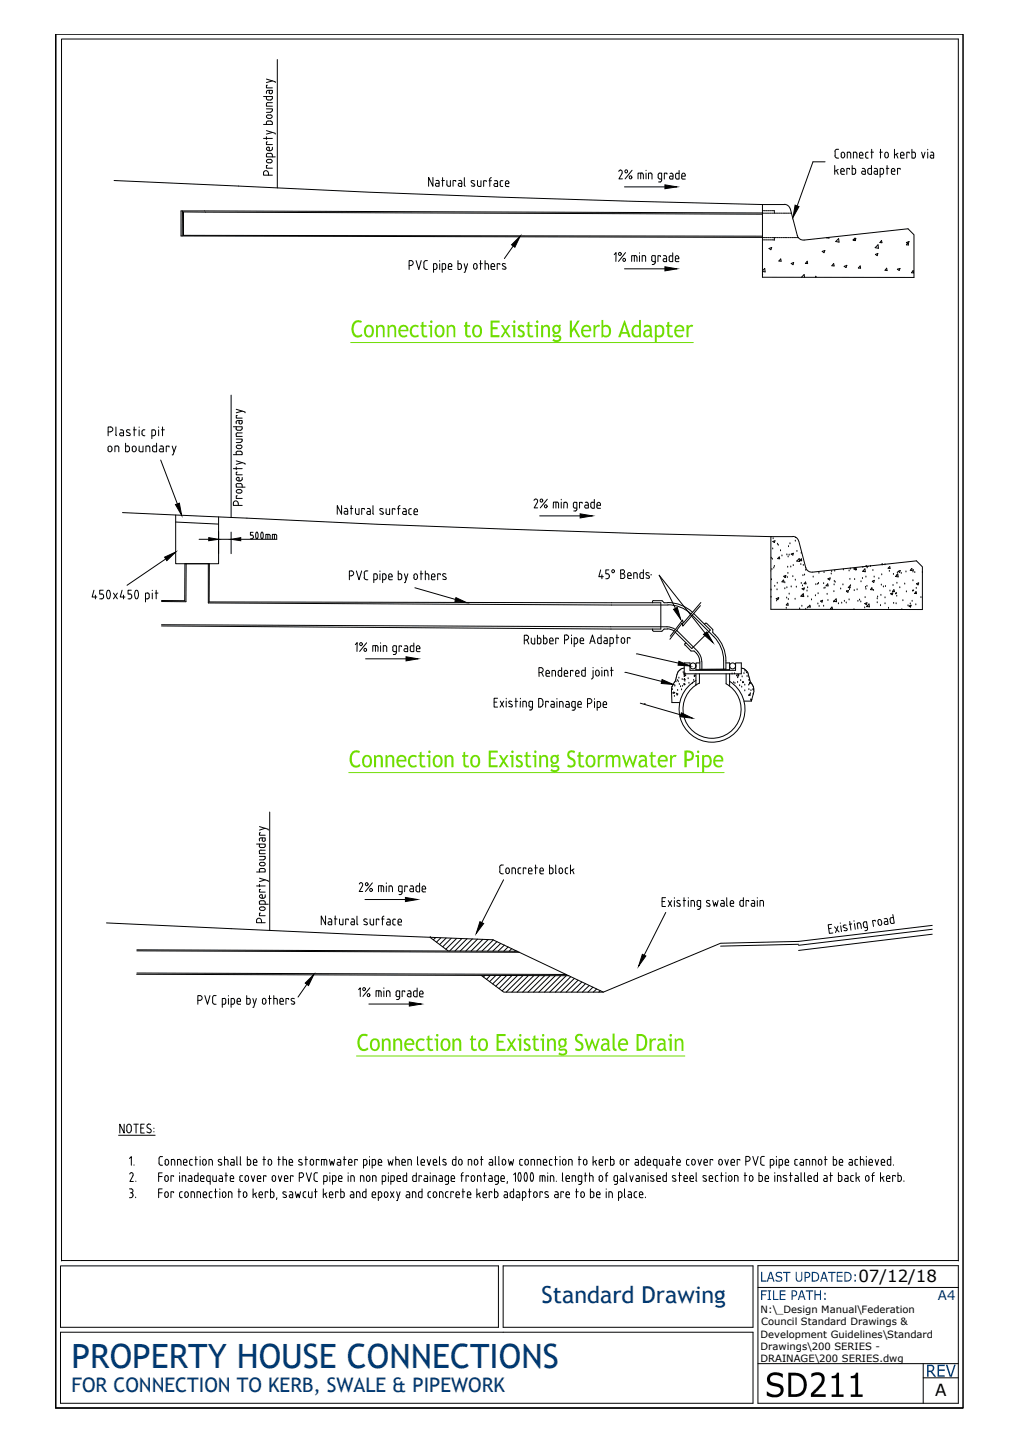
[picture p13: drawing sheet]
<svg xmlns="http://www.w3.org/2000/svg" width="210mm" height="297mm" viewBox="0 0 210 297" stroke-linecap="round" stroke-linejoin="round" font-family="sans-serif">
<defs><g id="words">
<text font-size="8.4" x="157.7" y="288">SD211</text>
<text font-size="6.9" fill="#003972" x="14.8" y="281.9">PROPERTY HOUSE CONNECTIONS</text>
<g font-size="5.6" fill="#6edd00">
<text x="72.3" y="69.5">Connection to Existing Kerb Adapter</text>
<text x="71.9" y="158.2">Connection to Existing Stormwater Pipe</text>
<text x="73.5" y="216.6">Connection to Existing Swale Drain</text>
</g>
<text font-size="4.8" fill="#003972" x="111.7" y="268.6">Standard Drawing</text>
<text font-size="4.2" fill="#003972" x="190.9" y="283.8">REV</text>
<text font-size="4.1" fill="#003972" x="14.8" y="286.9">FOR CONNECTION TO KERB, SWALE &amp; PIPEWORK</text>
<g font-size="3.4">
<text x="177" y="264.2">07/12/18</text>
<text x="192.8" y="287.7">A</text>
</g>
<g font-size="3.3" fill="#003972">
<text x="156.7" y="264.2">LAST UPDATED:</text>
<text x="156.7" y="268">FILE PATH:</text>
</g>
<text font-size="2.8" fill="#003972" x="193.4" y="268">A4</text>
<g font-size="2.1">
<text x="156.8" y="270.7">N:\_Design Manual\Federation</text>
<text x="156.8" y="275.7">Development Guidelines\Standard</text>
<text x="156.9" y="273.2">Council Standard Drawings &amp;</text>
<text x="156.8" y="278.2">Drawings\200 SERIES -</text>
<text x="156.8" y="280.7">DRAINAGE\200 SERIES.dwg</text>
</g>
</g></defs>
<!-- layer: 25 -->
<g fill="none" stroke="#000" stroke-width=".21">
<path d="M54.3 19.9h1.9v.4M54.9 19.9l.2 .7h.8l.2-.3M54.9 16.3l1.9 .5v.2M55.1 17.6h-.2v.5h1.3M55.5 19.1l.3 .2 .3-.2M55.5 18.6v.5M56.2 19.1v-.5h-.9l-.3 .2-.1 .5M56.2 16.7l-1.3 .3M54.3 28.5h1.9M54.9 26.9l1.9 .6v.1M54.9 22.4h1.3v.4M54.9 28.2v.5"/>
<path d="M54.9 23.2h.9M55 33l.7-.1a.36 .36 0 0 1 .4 .3 .36 .36 0 0 1-.4 .4h-.4a.36 .36 0 0 1-.3-.6zM55.1 34.1h-.2v.6h1.3M55.1 29.3h-.2v.5h1.3M55.3 21.1l-.3 .2-.1 .6h1.3M55.3 21.2h.9M55.3 35.6a.49 .49 0 0 0-.5-.4 .49 .49 0 0 0-.5 .4v.5h1.9M55.3 30.3a.36 .36 0 0 0-.4 .4 .36 .36 0 0 0 .4 .3M55.3 23.7a.36 .36 0 0 0-.4 .3 .36 .36 0 0 0 .4 .4M55.4 30.4h.1v.7M55.4 35.6v.5M55.4 31.1h.4"/>
<path d="M55.4 23.7h.3M55.4 24.4h.3M55.7 23.7a.36 .36 0 0 1 .4 .3 .36 .36 0 0 1-.4 .4M56.1 31.9l-.2-.3h-.8l-.2 .7h1.9M56.1 25.3l-.2-.3h-.8l-.2 .7M56.1 22.8l-.3 .3M56.1 30.8l-.3 .2M56.2 25.3v.4h-1.9M56.2 30.4v.4M56.2 31.9v.4M56.2 27.3l-1.3 .3M89.3 36.6v1.8l-.9-1.8v1.8"/>
<path d="M89.9 37.2h.3M90.2 37.2l.3 .1v1.1l-.7-.2 .1-.4h.6M91.1 37.2h.5M91.3 36.6v1.8M92.1 37.2l.1 1 .3 .2h.4v-1.2M94 37.4v-.2h-.6v1.2M94.6 37.2h.3M94.9 37.2l.3 .3M95.2 37.6v.8h-.4M95.2 37.8h-.4l-.3 .1v.3l.2 .2M95.7 36.6v1.6M95.7 38.2l.2 .2"/>
<path d="M97.3 37.7l.5 .3M97.4 37.2l-.2 .2 .1 .2M97.4 37.2l.4 .1M97.8 38v.3h-.6M98.5 37.2v1.1l.3 .1M99.2 37.3v1.1h-.4M100.3 37.4v-.1h-.6v1.1M100.8 37.3h.5M101 37v1.4M101.3 36.6l-.3 .4M102 37.3h.3M102.1 37.8h.5"/>
<path d="M102.3 37.2l.3 .2v1l-.7-.1v-.3l.2-.2M103.1 38.1l.3 .3M103.2 37.6v.5M103.4 37.2l-.3 .4M103.4 37.3h.3M103.4 38.4h.3M104.2 37.7l.1 .7 .6 .1M104.2 37.7a.36 .36 0 0 1 .4-.4 .36 .36 0 0 1 .3 .4v.1h-.7M127.6 35.3l.2-.2a.38 .38 0 0 1 .4 .1 .38 .38 0 0 1 0 .5M128.3 35.7l-.7 1.2h.7M128.8 38.5h8.3M130.3 35.1l-1.4 1.8"/>
<path d="M132.1 35.7v1.2M132.3 35.6l.3 .4M132.4 35.7h-.8v1.2M132.7 36v.9M133.2 35.1v.1M133.2 35.7v1.2M134.1 35.6l.3 .4M134.1 35.7h-.4v1.2M134.4 36v.9M135.7 36.1v.4M135.7 36l.2-.3h.5v1.4l-.3 .4M135.7 36.5l.3 .4"/>
<path d="M135.8 37.5h.3M136 36.9h.4M137.5 35.9v-.2h-.5v1.2M138.2 35.7h.3M138.3 36.3l-.3 .3 .3 .3M138.3 36.3h.5M138.4 35.7l.4 .3M138.8 36.1v.8h-.5M139.3 36.1v.5M139.6 35.7l-.3 .3M139.6 35.7h.4M140 35.1v1.8h-.5l-.2-.3"/>
<path d="M140.5 36.6l.2 .3h.6M140.6 36.1v.5M140.6 36.1a.36 .36 0 0 1 .3-.4 .36 .36 0 0 1 .4 .4M141.3 36.1v.2h-.7M170.1 33.4h-2.5l-3.2 9.1M37.3 43.5l120.2 .4M37.3 48.6l119.9 .3M37.8 43.7l119.4 .5M37.8 48.5l119.4 .2M84.4 54.7h.4M84.8 53.7a.49 .49 0 0 1 .4 .5 .49 .49 0 0 1-.4 .5M84.8 53.7h-.4v1.8"/>
<path d="M85.8 53.7l.5 1.8 .6-1.8M87.8 53.7l-.2 .1a1.55 1.55 0 0 0-.1 1.5l.3 .2M87.8 55.5h.3M87.8 53.7h.3M89.4 55.5h.4M89.8 54.3l.3 .4M89.8 54.4h-.4v1.7M90.1 55.2l-.3 .3M90.1 54.7v.5M90.7 53.7v.1M90.7 54.4v1.1M91.2 55.5h.4"/>
<path d="M91.6 54.3l.2 .2 .1 .7M91.6 54.4h-.4v1.7M91.9 55.2l-.3 .3M92.4 55.2l.1 .3h.7M92.4 54.7a.36 .36 0 0 1 .4-.4 .36 .36 0 0 1 .4 .4M92.4 54.7v.5M93.2 54.7v.2h-.8M94.4 53.7v1.8h.6l.1-.3M94.4 54.4h.6l.1 .3M95.2 54.7v.5M95.7 54.4l.3 1.1M96.4 54.4l-.5 1.7h-.2"/>
<path d="M97.6 54.7a.36 .36 0 0 1 .4-.4 .36 .36 0 0 1 .4 .4M97.6 54.7v.4a.36 .36 0 0 0 .4 .4 .36 .36 0 0 0 .4-.4v-.4M98.9 54.4h.6M99.1 53.7v1.8M100 54.4h.4M100 53.7v1.8M100.4 54.3l.3 .4M100.7 54.7v.8M101.2 55.2l.3 .3M101.2 54.7a.36 .36 0 0 1 .4-.4 .36 .36 0 0 1 .4 .4M101.2 54.7v.5M101.5 55.5h.5"/>
<path d="M102 54.7v.2h-.8M103.1 54.5v-.1h-.6v1.1M103.6 55.4l.5 .1M103.7 54.8l.6 .4-.2 .3M104.2 54.4h-.5v.3M105.8 50.7l-1.8 2.6M126.6 52.5l.4-.4v1.8M128.8 55.4h8.3M129 52.1l-1.5 1.8M130.8 52.7v1.2M131.3 53l-.2-.3h-.9v1.2M131.3 53v.9"/>
<path d="M131.9 52.1v.1M131.9 52.7v1.2M132.8 52.7l.3 .1v1.1M132.8 52.7h-.4v1.2M134.4 53l.1-.3h.6v1.5M134.4 53.5l.3 .4M134.4 53v.6M134.5 54.5h.3M134.7 53.9h.4M135.1 54.1l-.3 .4M136.2 52.9v-.2h-.5v1.2M136.8 52.7h.3"/>
<path d="M137 53.3l-.3 .3 .3 .3M137 53.3h.4M137.1 52.7l.3 .4M137.4 53.1v.8h-.4M138 53.6l.3 .3M138 53.1v.5M138.3 52.7l-.3 .4M138.3 52.7h.4M138.7 52.1v1.8h-.4M139.2 53.6l.3 .3M139.2 53.1a.36 .36 0 0 1 .4-.4 .36 .36 0 0 1 .3 .4M139.3 53.1v.5"/>
<path d="M139.5 53.9h.5M140 53.1v.2h-.7M157.2 43.4h.2M157.2 49.4h.2M157.2 49h.3M157.6 43.4h.2M157.6 49.4h.2M157.6 49h.2M157.6 43.9h.3M157.9 43.4h.3M157.9 49.4h.3M158 49h.2"/>
<path d="M158 43.9h.3M158.3 43.4h.3M158.3 49.4h.3M158.4 49h.2M158.4 43.9h.3M158.7 43.4h.2M158.7 49.4h.2M158.7 49h.3M158.8 43.9h.2M159.1 43.4h.2M159.1 49.4h.2M159.1 43.9h.3"/>
<path d="M159.1 49h.3M159.4 43.4h.3v.2M159.5 49h.2M159.5 43.9h.3M159.7 49v.5l-.3-.1M159.7 43.7v.2M159.8 49h.3M159.9 43.9h.2M160.2 49h.3M160.3 43.9h.2M160.6 49h.3M160.6 43.9h.3"/>
<path d="M161 49h.2M161 43.9h.3M161.4 49h.2M161.4 43.9h.3M161.7 42.1a1.25 1.25 0 0 1 1.2 .9M161.7 42.2h-4.5v15h31.3v-8.8l-1.3-1.2-21.4 2.3M161.7 43.9h.3M161.7 49h.3M162.1 49h.2M162.1 43.9h.3M162.5 49h.2M162.5 43.9h.3"/>
<path d="M162.8 49h.3M162.9 43.9h.3M163 43.1l1.4 5.5M163.2 49h.3M163.6 49h.3M164 49h.2M164.4 49h.2M164.4 48.6a1.25 1.25 0 0 0 1.4 .9M22.3 92.4a.4 .4 0 0 1 .4-.5 .4 .4 0 0 1 .4 .5M22.3 92.7a.4 .4 0 0 0 .4 .4 .4 .4 0 0 0 .4-.4M22.3 89h.5M22.3 92.4v.4"/>
<path d="M22.8 89a.49 .49 0 0 0 .5-.5 .49 .49 0 0 0-.5-.5h-.5v1.8M23.1 92.4v.4M23.9 89.6l.2 .2M23.9 88v1.6M24.1 91.9l.3 .2 .1 1M24.2 91.9h-.5v1.2M24.8 88.6h.3M25 89.2h.5M25.1 88.6l.3 .2 .1 1h-.5a.32 .32 0 0 1-.3-.3 .32 .32 0 0 1 .3-.3M25.9 91.4v1.7h.4M25.9 91.9h.4M26.1 89.7l.5 .1"/>
<path d="M26.2 89.1l.6 .4-.2 .3M26.3 91.9l.4 .4M26.3 88.6l-.2 .2 .1 .2M26.3 88.6l.5 .1M26.7 92.8l-.4 .3M26.7 92.3v.5M27.5 88.6h.6M27.7 88v1.8M28.1 92.4a.4 .4 0 0 0-.4-.5 .4 .4 0 0 0-.5 .5l.1 .4a.38 .38 0 0 0 .4 .3 .38 .38 0 0 0 .4-.4M28.1 92.4v.4M28.7 88v.1M28.7 88.6v1.2"/>
<path d="M28.7 91.9v.9M29.5 91.9v1.2h-.7l-.2-.3M29.7 89.8h.2M29.9 88.6a.43 .43 0 0 0-.6 .4v.6l.3 .2M30.5 91.9l.3 .2 .1 1M30.6 91.9h-.5v1.2M31.3 89.8h.4M31.5 92.3v.5M31.7 88.6l.4 .4-.1 .6-.3 .2M31.7 88.6h-.4v1.8M31.8 91.9l-.4 .4M31.8 91.9h.5"/>
<path d="M32.3 91.4v1.7h-.7l-.2-.3M32.7 88v.1M32.7 88.6v1.2M33 91.9h.3M33.1 94.8l3.5 9M33.2 92.5a.32 .32 0 0 0-.4 .3 .32 .32 0 0 0 .4 .3M33.2 92.5h.5M33.3 88.6h.6M33.3 91.9l.3 .2 .1 1h-.5M33.5 88v1.8M34.9 92.2v-.3h-.6v1.2M35.5 91.9l.4 1.2"/>
<path d="M36.3 91.9l-.6 1.9h-.2M48.1 88h1.8v.4M48.1 96.6h1.8M48.7 88.4l.3 .3M48.7 100v.4h1.8M48.7 95l1.8 .5v.2M48.7 90.5h1.2v.4M48.7 89.5v.5h1.2M48.7 84.4l1.8 .5v.2M48.7 87v.3M48.7 88v.4M48.7 93.3v.4"/>
<path d="M48.7 96.3v.5M48.7 91.2h.9M48.9 97.3h-.2v.6h1.2M48.9 85.6h-.2v.6h1.2M49 99.7l-.3 .3M49 93l-.3 .3M49 89.2l-.3 .3M49 86.7l-.3 .3M49.1 93h.6l.2 .3M49.1 86.7h.8v.5M49.1 99.7h.5M49.1 89.2h.8"/>
<path d="M49.3 86.7v.4l.1 .3h.3l.2-.3M49.5 91.7a.36 .36 0 0 1 .4 .4 .36 .36 0 0 1-.4 .4M49.5 91.8l-.4-.1a.36 .36 0 0 0-.4 .4 .36 .36 0 0 0 .4 .4h.4M49.5 99.7l.4 .3M49.9 98.8l-.2 .3a.79 .79 0 0 1-.9-.2 .38 .38 0 0 1 0-.4 .38 .38 0 0 1 .5-.1v.7M49.9 90.9l-.4 .3M49.9 88.4l-.2 .2-.6 .1M49.9 93.3v.4h-1.8M49.9 98.4v.4M49.9 100v.4M49.9 95.4l-1.2 .3M49.9 84.8l-1.2 .3"/>
<path d="M34.1 115.2l-7.9 5.5M38.4 116.2l-.1 7.8h-5M41 111.2h2M43 116.2v8.1l94.7 .4a7 7 0 0 1 4.8 1.8M45.1 109.6v4.5M45.1 111.2h2.6M47.7 109.7v4.4M48.9 102.2h-.2v.5h1.2M49.1 103.7a.49 .49 0 0 0-.5-.4 .49 .49 0 0 0-.5 .4v.5h1.8M49.1 103.7v.5M49.5 100.9a.36 .36 0 0 1 .4 .4 .36 .36 0 0 1-.4 .3M49.5 100.9h-.4a.36 .36 0 0 0-.4 .4 .36 .36 0 0 0 .4 .3h.4"/>
<path d="M49.6 111.2h7.5M51.9 110.3l.3 .3M52.2 109.7h-.6v.6h.3M52.2 110.8l-.1 .2-.5 .1M52.3 110.6v.2M52.8 109.8h.3M52.8 109.8l-.1 .6 .3 .6h.1l.1-.6-.1-.6M53.9 109.8h.3M53.9 111h.3M53.9 109.8l-.2 .6 .2 .6M54.2 109.8l.1 .6-.1 .6M55.2 110.2v.9"/>
<path d="M55.4 110.2l.3 .2M55.4 110.2h-.6v.9M55.7 110.4v.7M56.6 110.2v.9M56.8 110.2l.3 .2M56.8 110.2h-.6v.9M57.1 110.4v.7M70.4 104.2v1.8l-.9-1.8v1.8M71.1 104.8h.4l.2 .3M71.2 105.4l-.3 .3 .3 .3M71.2 105.4h.5M71.7 105.2v.8h-.5"/>
<path d="M72 118.7h.5M72.2 104.8h.6M72.4 104.2v1.8M72.5 117.7a.49 .49 0 0 1 .4 .5 .49 .49 0 0 1-.4 .5M72.5 117.7h-.5v1.8M73.3 104.8v.9M73.3 105.6l.3 .4M73.5 117.7l.5 1.8 .6-1.8M74 104.8v1.2h-.4M75.1 105v-.2h-.5v1.2M75.5 117.7l-.4 .2v1.1l.2 .4 .2 .1M75.5 119.5h.3"/>
<path d="M75.5 117.7h.3M75.8 104.8h.3M75.9 105.5h.5M76 104.8l.4 .4M76.4 105.2v.8l-.7-.1v-.3l.2-.2M76.9 105.8l.2 .2M76.9 104.2v1.6M77.1 119.5l.7-.2v-.7l-.2-.3h-.5v1.8M78.3 117.7v.1M78.3 118.3v1.2M78.5 105.3l.4 .3 .2 .2-.3 .2-.5-.1M78.9 119.5l.5-.1 .2-.3-.2-.8h-.5v1.8"/>
<path d="M79 104.9h-.6v.4M79.6 104.9v.8M80.1 119.2l.2 .3h.6M80.1 118.7a.36 .36 0 0 1 .4-.4 .36 .36 0 0 1 .3 .4M80.2 118.7v.5M80.3 104.9v1.1h-.6l-.1-.3M80.9 118.7v.2h-.7M81.4 105.1v-.2h-.5v1.1M81.9 104.9h.6M82.1 117.7v1.8h.4l.3-.2v-.8l-.7-.2M82.2 104.6v1.4M82.5 104.2l-.4 .4"/>
<path d="M83.1 104.9h.3M83.3 105.4l-.3 .3 .3 .3M83.3 105.5h.5M83.4 118.3l.4 1.2M83.4 104.8l.3 .4M83.8 105.2v.9l-.5-.1M84.1 118.3l-.5 1.8h-.2M84.3 105.7l.3 .3M84.3 105.2v.5M84.6 106.1h.2M84.8 104.9h-.4l-.1 .3M85.3 118.7a.36 .36 0 0 1 .4-.4 .36 .36 0 0 1 .3 .4"/>
<path d="M85.3 119.1a.36 .36 0 0 0 .4 .4 .36 .36 0 0 0 .3-.4M85.3 105.8l.2 .2 .6 .1M85.4 105.5h.7a.43 .43 0 0 0-.1-.5 .43 .43 0 0 0-.4-.1l-.2 .4v.5M85.4 118.7v.4M86.1 118.7v.4M86.6 118.3h.6M86.8 117.7v1.8M87.7 118.3h.4M87.7 117.7v1.8M88.1 118.3l.3 .2v1M88.9 119.2l.3 .3M89 118.7a.36 .36 0 0 1 .3-.4 .36 .36 0 0 1 .4 .4"/>
<path d="M89 118.7v.5M89.2 119.5h.5M89.7 118.7v.2h-.7M90.8 118.5v-.2h-.6v1.2M91.3 119.4l.5 .1M91.4 118.7l.6 .4-.2 .4M91.5 118.3l-.2 .1 .1 .3M91.5 118.2l.4 .1M110.5 102.9l-.4 .3M110.5 102.9a.4 .4 0 0 1 .3 .6M110.8 103.5l-.7 1.2h.8M111.3 106.3h8.3"/>
<path d="M112.8 102.9l-1.4 1.8M114.6 103.5v1.2M114.9 103.5l.2 .2 .1 1M114.9 103.5h-.8v1.2M115.7 102.9v.1M115.7 103.5v1.2M116.6 103.5l.4 .4M116.7 103.5h-.4l-.1 1.2M117 103.9v.8M118.3 105.3h.3M118.5 103.5l-.2 .2v.9l.2 .1h.4M118.6 103.5h.3v1.5"/>
<path d="M118.9 105l-.3 .3M120 103.8v-.3h-.5v1.2M120.7 103.5h.3M120.8 104.1h.5M121 103.5l.2 .2 .1 1-.7-.1v-.3l.2-.2M122.1 103.5l-.3 .4 .1 .7 .2 .1M122.2 103.5h.3M122.5 103v1.8h-.3M123 104.5l.3 .3M123.1 104.1l.7 .1a.43 .43 0 0 0-.1-.5 .43 .43 0 0 0-.4-.1l-.2 .3v.6M123.3 104.8h.5M123.9 117.5l-.4 1.4h.9"/>
<path d="M124.1 118.5v.8M124.9 119.3h.4M125.3 118.3a.5 .5 0 0 1 .3 .5 .5 .5 0 0 1-.3 .5M125.5 117.5h-.6v.8h.4M128.4 117.4a.4 .4 0 0 1 .4 .4 .4 .4 0 0 1-.4 .4M128.4 117.5h-.4v1.8h.4a.49 .49 0 0 0 .4-.5 .49 .49 0 0 0-.4-.5h-.4M129.4 118.9l.1 .3 .7 .1M129.4 118.4v.6M130.1 118.4a.36 .36 0 0 0-.3-.4 .36 .36 0 0 0-.4 .4M130.2 118.4v.3h-.8M130.7 119.3v-1.2h.5l.1 .1 .1 1.1M132.7 117.4v1.9l-.6-.1-.2-.3"/>
<path d="M132.7 118.1l-.4-.1-.3 .2-.1 .7M133.3 118.5l.5 .3 .1 .2-.2 .2-.5-.1M133.8 118.1h-.5v.4M134.2 118.5h.2M163.5 110.6a1.25 1.25 0 0 1 1.2 .9M163.5 110.6h-4.6v15h31.3v-8.8l-1.2-1.2-21.5 2.3a1.25 1.25 0 0 1-1.4-.9M164.7 111.5l1.4 5.6M19.4 121.7l-.4 1.4h1M19.7 122.7v.7M21 122.4a.52 .52 0 0 1 .4 .5 .52 .52 0 0 1-.4 .5h-.4M21.3 121.7h-.7v.8h.4M22.2 123.3h.3"/>
<path d="M22.5 121.8l-.2-.1a1.37 1.37 0 0 0-.1 1.6M22.6 121.7a1.67 1.67 0 0 1 0 1.6M23.4 122.3l.8 1.1M24.2 122.3l-.8 1.1M25.2 121.7l-.4 1.4h1M25.5 122.7v.7M26.4 123.4h.4M26.8 122.4a.52 .52 0 0 1 .4 .5 .52 .52 0 0 1-.4 .5M27.1 121.7h-.7v.8h.4M28 121.7a1.67 1.67 0 0 0 0 1.6M28 121.8l.3-.1a1.37 1.37 0 0 1 .1 1.6M28 123.3h.3"/>
<path d="M30.4 122.2l.3 .2v.9l-.7 .1M30.4 122.3h-.4v1.8M31.4 121.7v.1M31.4 122.3v1.1M32 122.3h.6M32.2 121.7v1.7M33.3 128.8l104.2 .4 .7 .1 1 .5M33.3 123.8h4.8v-7.6h5.1l-.1 7.9 93.2 .1v5.5l-103-.7M73.3 132.9l.3-.4v1.8M75.4 135.8h8.3M75.6 132.5l-1.4 1.8M77.4 133.1v1.2"/>
<path d="M77.6 133.1l.3 .3M77.6 133.1h-.7v1.2M78 133.4l-.1 .9M78.5 132.5v.1M78.5 133.1v1.2M79 134.3v-1.2h.4l.3 .2v1M81 133.5l.1-.4h.6v1.5M81 134l.1 .3h.6M81 133.5v.5M81.7 134.6l-.2 .3h-.4M82.8 133.3v-.2h-.5v1.2M83.4 133.1h.4"/>
<path d="M83.6 133.7l-.3 .3 .3 .3M83.6 133.7h.5M83.7 133.1l.3 .2 .1 1h-.5M84.9 133.1h.4M85.3 132.5v1.8l-.7-.2v-.8l.3-.2M85.5 121.2l8.4 2.4M85.8 133.5a.36 .36 0 0 1 .4-.4 .36 .36 0 0 1 .4 .4M85.8 134l.2 .3h.6M85.9 133.5v.5M86.6 133.5v.2h-.7M108.1 132h.5M108.6 131.9a.49 .49 0 0 0 .4-.5 .49 .49 0 0 0-.4-.5h-.5v1.9"/>
<path d="M108.7 132l.3 .8M109.5 131.5l.1 1 .3 .2M110.3 131.5v1.3h-.4M110.8 130.9v1.8h.4l.3-.2v-.8l-.3-.2M110.8 131.5h.4M111.2 138.6h.4M111.6 137.6a.49 .49 0 0 1 .4 .5 .49 .49 0 0 1-.4 .5M111.6 137.6h-.5l.1 1.8M111.7 138.6l.3 .8M112.1 130.9v1.8h.4M112.1 131.5h.4M112.4 131.5l.4 .4-.1 .6-.3 .2"/>
<path d="M112.6 139.1l.1 .3h.6M112.6 138.6v.5M113.3 138.6a.36 .36 0 0 0-.4-.4 .36 .36 0 0 0-.3 .4M113.3 138.6v.2h-.7M113.3 132.4l.1 .3h.7M113.4 131.9v.5M114 131.9a.36 .36 0 0 0-.3-.4 .36 .36 0 0 0-.4 .4M114.1 131.9v.2h-.7M114.5 138.5l-.1-.3h-.6v1.2M114.5 138.6v.8M115.1 131.7v-.2h-.5v1.2M115.4 138.2h.4"/>
<path d="M115.4 138.2l-.3 .2v.7M115.8 137.6v1.8h-.6l-.1-.4M116.3 139.1l.2 .3h.6M116.4 138.6v.5M116.4 131.9h.5M116.8 131.9a.49 .49 0 0 0 .4-.5 .49 .49 0 0 0-.4-.5h-.4v1.8M117 138.6a.36 .36 0 0 0-.3-.4 .36 .36 0 0 0-.4 .4M117.1 138.6v.2h-.7M117.8 130.9v.1M117.8 131.5v1.2M118.1 138.4v-.2h-.5v1.2M118.4 132.7h.4"/>
<path d="M118.7 138.6v.5M118.7 139.1l.1 .3h.6M119.1 131.8l-.2-.3h-.5v1.8M119.1 132.3l-.3 .4M119.1 131.8v.5M119.4 138.6v.2h-.7M119.4 138.6a.36 .36 0 0 0-.4-.4 .36 .36 0 0 0-.3 .4M119.6 132.1h.7a.42 .42 0 0 0-.1-.5 .42 .42 0 0 0-.4-.1l-.2 .4 .1 .6 .7 .2M120 138.6v.4M120.2 138.1l-.3 .4M120.3 138.2h.4M120.7 137.6v1.8l-.6-.1-.2-.3"/>
<path d="M121.6 132.7l.6-1.8 .5 1.8M121.8 132.2h.7M122.3 139.6l-.4 .4M122.3 137.6v.1M122.3 138.2v1.4M122.8 138.6v.4a.36 .36 0 0 0 .4 .4 .36 .36 0 0 0 .4-.4v-.4M123.5 138.5a.36 .36 0 0 0-.3-.4 .36 .36 0 0 0-.4 .4M123.5 131.4l-.2 .2v.7M123.6 131.5h.3M123.9 130.9l.1 1.8-.6-.1-.2-.3M124.1 137.6v.1M124.1 138.2v1.2"/>
<path d="M124.6 131.5h.3M124.8 132l-.3 .4 .3 .3M124.8 132.1h.4M124.9 131.4l.3 .2v1.1h-.4M125 138.1l.3 .2 .1 1.1M125 138.2h-.4l.1 1.2M125.8 132.7h.4M125.9 138.2h.5M126.1 137.5v1.9M126.2 131.4l.2 .2 .1 .7M126.2 131.4h-.4v1.9M126.5 132.3l-.3 .4"/>
<path d="M127 131.4h.6M127.2 130.9v1.8M128.1 132.2v-.4a.36 .36 0 0 1 .3-.4 .36 .36 0 0 1 .4 .4v.4M128.8 132.2a.36 .36 0 0 1-.4 .4 .36 .36 0 0 1-.3-.4M128.8 138.6l7.6 1.9M129.9 131.7v-.3h-.5v1.2M131.2 134.8l8.7 1.9M134.5 129.9l.3 .2M134.6 129.7v.2M134.8 123.8l-.3 .2 .1 .2M134.8 123.8h1.7l.4 .4a7.5 7.5 0 0 1 5.9 2M137.6 129.6l.7 .1 .7 .4"/>
<path d="M137.6 129.7h-.7l-.4 .4h-1.7M139.2 130.3h.1M139.3 125.4l-3.4-6.8 9.5 11.9M139.5 129.9l.1 .2M139.5 139.3l-.3 1.2M139.6 130l4.3 4.3M139.7 138.8l-.2 .5M139.8 138.5l-.1 .3M140 139.8h.1M140.4 137.9l-.6 .6M140.7 137.8l-.3 .1M140.8 137.8h-.1"/>
<path d="M140.9 138.6h.1M141 139h.1M141.1 139l.2 .2-.2 .2zM141.1 136.7h1.2v1.5h9.4v-1.5h1.2v2.2h-11.8zM141.1 137.7l-.3 .1M141.1 139.9l.2 .2h-.3zM141.2 132.7v.3M141.3 138.9h.1M141.3 133l1.2 1.2h.6l.5 .5M141.4 139.3h.1M141.4 132.5l-.1 .2M141.9 139.9h.1"/>
<path d="M142.7 126.7l4.5 4.5M143 126.4l3.5 3.5-3.9 3.8-3.3-3.4M143.2 139.1l.1 .2-.1 .1zM143.5 138.9v2.3M143.6 134.7l.4 .5a5 5 0 0 1 .3 2.8l5.4-.1v-1.7M143.8 134.3l.7 1.2 .2 .9M144.2 138.9v1.9M144.3 136.7h-.8v1.3h6.9v-1.3h-.7M144.4 124.8l-3.6 4.3-.1-.7-2.6 3.4M144.5 124.2l-3.6 4.2-.2-.6-2.5 3.3M144.7 136.4v1.6M145.4 128.5h.3l1.3 1.3v.6a7.7 7.7 0 0 1 2.7 5.8"/>
<path d="M145.4 128.5l-.1 .2M147.2 131.2a7 7 0 0 1 2 5v1.7M149.7 138.9v2a6 6 0 0 1 1.7 9.2 6 6 0 0 1-9.3-.3 6 6 0 0 1 2.1-9M150.4 138.9v2.5M150.9 138.9h.1M151.5 138.9h.1M151.9 139.3h.1M152.1 139.7h.1M152.2 139.6h.1M152.2 139v.3l.1-.2-.1-.1M152.8 137.7l.3 .1M153 139.5h.1"/>
<path d="M153.1 137.8h.1M153.2 137.8l.3 .1M153.4 138.9h.1M153.5 137.9l.6 .6 .2 .5M153.6 138.3h.1M153.9 138.7h.1M154 139.4h.1M154.3 139.1l.1 .2M154.4 139.3v.2M154.4 139.5l.2 .5M154.5 140l.6 1.1M154.5 140l.1 .1"/>
<path d="M101.9 144.7h.5M102.6 143.9h-.7v1.9h.7M103.2 144.5l.6 1.3M103.9 144.5l-.8 1.3M104.4 143.9v.2M104.4 144.5v1.3M105.1 145l.4 .3M105.1 144.5l.4 .1M105.1 144.5l-.2 .2 .1 .3M105.5 145.3l.1 .4-.7-.1M106.2 144.6h.6M106.4 143.9v1.9"/>
<path d="M107.3 144.6v1.2M107.3 143.9v.2M108.2 144.5l.3 .2v1.1M108.2 144.6h-.4v1.2M109 145.4l.4 .4M109.1 144.9v.5M109.4 144.5l-.4 .4M109.4 144.6h.4v1.4M109.4 145.8h.4M109.8 146l-.2 .3h-.4M111.9 145.2l-.1 .3-.4 .2M111.9 144.5l-.2-.5h-.6v1.8h.3"/>
<path d="M112 144.5v.7M113.1 144.8v-.2h-.6v1.2M113.7 144.6h.4l.2 .3v.9h-.4M113.8 145.2l-.2 .3 .2 .3M113.9 145.2h.4M114.8 144v.1M114.8 144.6v1.2M115.7 144.6l.3 .1 .1 1.1M115.8 144.6h-.4v1.2M116.7 144.6h.5l.1 .3M116.9 145.2h.5M117.4 144.9v.9l-.7-.2v-.3l.2-.1"/>
<path d="M117.9 144.9v.6M117.9 144.9l.1-.3h.6v1.6l-.6 .2M117.9 145.4l.1 .3 .6 .1M119.1 145.5l.1 .3h.7M119.2 145v.5M119.2 145a.36 .36 0 0 1 .3-.4 .36 .36 0 0 1 .4 .4M119.9 145v.2h-.7M121.1 145h.5M121.6 145a.49 .49 0 0 0 .4-.5 .49 .49 0 0 0-.4-.5h-.5v1.8M122.6 144v.1M122.6 144.6v1.2M123.8 145l-.1-.3-.6-.1v1.8"/>
<path d="M123.8 145.5l-.1 .3h-.6M123.9 145v.5M124.4 145l.1 .8h.6M124.4 145a.36 .36 0 0 1 .3-.4 .36 .36 0 0 1 .4 .4M125.1 145v.2h-.7M132 144.9l8.4 2.5M132.8 145.1h.2M138.5 141.8v3h1.6M138.6 141.6l-.1 .3M138.6 141.5v.1M138.6 142.2h.1M138.8 142.9h.1"/>
<path d="M138.8 141.1l-.2 .4M138.9 140.9l-.1 .2M138.9 142.7l.2 .1-.2 .1zM139.1 143.6h.1M139.1 141.4h.1M139.1 140.5l-.2 .4M139.4 140.5h.1M139.5 143.1h.1M139.7 142.3h.1M139.7 140.3h.1M139.8 143.1l-.2 .2M139.9 140.5h.1"/>
<path d="M140.1 141.1h.1M140.3 141.6h.1M140.5 142.2h.1M140.7 140.1h.1M140.7 141.5h.1M141 140.9l.3 .2-.3 .1zM141.2 140.4h.1M142.1 140.8h.1M142.8 140.8h.1M143 140.3h.1M143.5 140.3a6.8 6.8 0 0 0-2 10.2 6.8 6.8 0 0 0 10.4 .2 6.8 6.8 0 0 0-1.5-10.3M151.3 140.7h.1"/>
<path d="M151.5 140.9h.1M152.1 140.7h.1M152.5 141.4h.1M152.7 140.3h.1M152.9 141.6h.1M153.2 140.5l.1 .2h-.2zM153.6 141.2h.1M153.6 142.4h.1M154.4 141.2h.1M154.4 142.2h.1M154.4 140.3h.1M154.5 143.1l.1 .2h-.2z"/>
<path d="M154.5 140.7l.3 .1-.3 .2zM154.7 143.3h.1M154.7 143h.1M154.8 144.1l.2 .1-.2 .1zM154.8 142.4h.1M155.1 141.1l.2 .5M155.3 142.2h.1M155.3 143.1h.1M155.3 141.6l.1 .3M155.4 141.8v.6M155.5 142.5l-.6 2h-1.5M52.9 174h1.8v.4"/>
<path d="M53.5 179.3l.1-.2 .7-.1 .4 .3M53.5 174.4l.3 .3h.7l.2-.3M53.5 173l.1-.2 1.1-.1v.5M53.5 176.5h1.2l-.1 .6-.3 .1M53.5 175.6v.4h1.2M53.5 170.4l1.8 .5v.2M53.5 173.1v.3M53.5 174v.4M53.5 179.4v.3M53.5 177.2h.8M53.6 177.9l.7-.1a.36 .36 0 0 1 .4 .3 .36 .36 0 0 1-.4 .4h-.4a.36 .36 0 0 1-.3-.6zM53.7 171.7h-.2v.5h1.2"/>
<path d="M53.8 175.2l-.3 .3M53.8 175.3h.9M54 173.2l.4 .2 .3-.2M54.1 172.7v.5M54.7 179.4v.3h-1.8M54.7 170.7l-1.2 .4M103.4 178.3l-.3 .2-.1 1.1 .2 .4 .2 .1M103.4 178.3h.4M104.3 179.3a.36 .36 0 0 1 .4-.4 .36 .36 0 0 1 .3 .4M104.3 179.3v.4a.36 .36 0 0 0 .4 .4 .36 .36 0 0 0 .3-.4v-.4M106.8 179.7l.2 .3 .4 .1M106.8 179.3v.4"/>
<path d="M107.4 178.9h-.4l-.2 .4M108.4 179.1v-.2h-.5v1.2M109 179.8l.1 .3h.6M109 179.3a.36 .36 0 0 1 .3-.4 .36 .36 0 0 1 .4 .4M109 179.3v.5M109.7 179.3v.2h-.7M110.3 178.9h.5M110.4 178.3v1.8M111.3 179.8l.2 .3h.5M111.3 179.3a.36 .36 0 0 1 .4-.4 .36 .36 0 0 1 .3 .4M111.3 179.3v.5M112 179.3v.2h-.7"/>
<path d="M113.3 178.3v1.8h.4l.3-.2v-.8l-.7-.2M114.5 179.9l.2 .2M114.6 178.3v1.6M115.3 179.3a.36 .36 0 0 1 .3-.4 .36 .36 0 0 1 .4 .4M115.3 179.7a.36 .36 0 0 0 .3 .4 .36 .36 0 0 0 .4-.4M115.3 179.3v.4M116 179.3v.4M117.1 178.9l-.5 .2-.1 .6a.44 .44 0 0 0 .6 .4M117.6 178.3v1.8M118 179.3l.3 .8M118.3 179.1l-.7 .4M28.2 195.8l78.4 .3"/>
<path d="M28.2 196l78.9 .3M52.9 189.7a.49 .49 0 0 1 .5-.4 .49 .49 0 0 1 .5 .4M52.9 189.7v.5h1.8M52.9 182.6h1.8M53.5 186l.3-.3h.7l.2 .3M53.5 186v.4h1.8M53.5 181l1.8 .6v.1M53.5 182.3v.5M53.6 187.1l.7-.2a.36 .36 0 0 1 .4 .4 .36 .36 0 0 1-.4 .4h-.4a.36 .36 0 0 1-.3-.6zM53.7 188.2h-.2v.6h1.2M53.7 183.3h-.2v.6h1.2M53.9 184.4a.36 .36 0 0 0-.4 .4 .36 .36 0 0 0 .4 .3"/>
<path d="M53.9 184.4h.2v.8M53.9 189.7v.5M53.9 185.2h.5M54.7 184.4l-.1 .6-.2 .1M54.7 186v.4M54.7 181.4l-1.2 .3M67.1 188.8v1.8l-.9-1.8v1.8M67.8 189.4h.4l.2 .4M67.9 190l-.3 .3 .3 .3M67.9 190h.5M68.4 189.8v.8h-.5M68.9 189.4h.6"/>
<path d="M69.1 188.8v1.8M70 189.4v1l.3 .2M70.7 189.4v1.2h-.4M71.8 189.7v-.3h-.5v1.2M72.5 189.4h.3M72.6 190h.5M72.7 189.4l.4 .4M73.1 189.8v.8l-.7-.1v-.4l.2-.1M73.6 188.8v1.7M73.6 190.4l.2 .2M74.1 182.2l.2-.2a.38 .38 0 0 1 .4 .1 .38 .38 0 0 1 0 .5l-.6 1.2h.7M75.2 189.9l.4 .3"/>
<path d="M75.2 189.4l-.2 .2 .1 .3M75.3 185.4h8.3M75.3 189.4l.4 .1M75.6 190.2l.1 .4-.7-.1M76.3 189.4l.1 1 .2 .2M76.8 182l-1.5 1.8M77 189.4v1.3h-.3M78 183.8v-1.2h.8l.3 .2v1M78.1 189.7v-.3h-.5v1.3M78.6 182.6v1.2M78.7 189.4h.5M78.9 189.3v1.4"/>
<path d="M79.2 188.8l-.4 .4M79.7 182v.1M79.7 182.6v1.2M79.8 189.5h.4M80 190l-.3 .4 .3 .3M80 190.1h.5M80.1 189.4l.3 .2 .1 1.1h-.5M80.6 182.6l.3 .3M80.6 182.6h-.4v1.2M80.9 183v.8M81 190.3l.1 .3 .4 .1M81 189.8v.5"/>
<path d="M81.3 189.4l-.3 .4M81.3 189.5h.3M82.1 190.1h.7a.43 .43 0 0 0-.1-.5 .43 .43 0 0 0-.4-.1l-.2 .9 .2 .3M82.2 183.5l.1 .3h.6M82.2 183v.5M82.4 190.7h.4M82.5 182.6l-.3 .3M82.5 182.6h.4v1.5M82.9 184l-.2 .4h-.4M84 182.8v-.2h-.5l-.1 1.2M84.6 182.6h.3M84.8 183.2l-.3 .3 .3 .3"/>
<path d="M84.8 183.2h.4M84.9 182.6l.3 .2v1h-.4M86.1 182.6l-.3 .2v.7l.3 .3M86.1 182.6h.4M86.5 182v1.9h-.4M87 183a.36 .36 0 0 1 .4-.4 .36 .36 0 0 1 .3 .4M87 183.5l.2 .3 .5 .1M87.1 183l-.1 .6M87.8 183v.3h-.7M103.4 180.1h.4M103.8 181.4l-4.5 8.8M105.6 180.1v-1.2h.4l.2 .2 .1 1"/>
<path d="M136.5 185.8h.6M137.2 185h-.7v1.9h.7M137.3 188.1l-4.5 8.8M137.8 185.6l.7 1.3M138.5 185.6l-.7 1.3M139.1 185v.2M139.1 185.6v1.3M139.8 185.6l.4 .1M139.8 185.6l-.2 .4 .6 .4M140.1 186.4l.1 .4-.6-.1M140.9 185.6h.5M141 185v1.9"/>
<path d="M141.9 185v.1M141.9 185.6v1.3M142.8 185.6l.4 .3M142.9 185.6h-.4v1.3M143.2 186v.9M143.7 186.5l.3 .3M143.7 186v.5M144 185.6l-.3 .3M144 185.6h.5v1.5M144 186.9h.5M144.4 187l-.1 .4-.5 .1M145.8 186.1l.5 .3"/>
<path d="M145.9 185.6l-.2 .2 .1 .3M145.9 185.6l.4 .1M146.3 186.4v.4l-.6-.1M147 185.6l.3 1.2 .2-.7 .3 .7 .3-1.2M148.7 185.6h.3M148.9 186.2h.4M149 185.6l.3 .3M149.3 186v.8l-.7-.1v-.4l.3-.1M149.8 186.6l.2 .2M149.8 185v1.6M150.6 186.2h.7a.42 .42 0 0 0-.1-.4 .42 .42 0 0 0-.5-.1l-.1 .8 .2 .3M150.9 186.8h.4"/>
<path d="M152.6 186v.5M152.9 185.6l-.3 .3M152.9 185.6h.4M153.3 185v1.8h-.6l-.1-.3M154.4 185.8v-.2h-.6v1.2M155 185.6h.3M155.2 186.2h.4M155.3 185.6l.3 .3M155.6 186v.8l-.7-.1v-.4l.3-.1M156.2 185v.1M156.2 185.6v1.2M157.1 185.6l.3 .3"/>
<path d="M157.1 185.6h-.4v1.2M157.4 186v.8M164.7 194.6l-16.1 .4M171.4 191.3l-.5 .1M171.5 190.5l-.7 .1 .2 1.8 .7-.1M172.1 191.1l.9 1M172.8 190.9l-.5 1.3M173.3 190.2v.1M173.3 190.8l.2 1.2M174 191.2l.6 .2M174 191.8h.5M174 190.7h.5"/>
<path d="M174.1 190.7l-.2 .2 .1 .3M174.5 191.4l.2 .2-.2 .2M175.2 189.9l.3 1.8M175.6 190.5h-.5M176.1 189.8v.1M176.2 190.4l.1 1.2M177.1 190.2l.3 .3M177.1 190.2l-.4 .1 .2 1.2M177.5 190.5l.1 .9M178.5 191.2l-.4-.3-.1-.6 .3-.3h.4l.2 1.4M178.8 191.2h-.3M178.9 191.4l-.1 .3-.5 .2"/>
<path d="M180.5 189.9v-.2l-.6 .1 .2 1.2M181 190l.1 .4a.36 .36 0 0 0 .4 .3 .36 .36 0 0 0 .3-.4M181.7 189.9a.36 .36 0 0 0-.4-.4 .36 .36 0 0 0-.3 .5M181.8 189.9v.4M182.3 189.4l.5-.1 .2 .3 .1 .9-.4 .1M182.5 190l-.2 .3 .3 .3M183 189.9l-.4 .1M183.5 189.6l.1 .5M183.8 189.1l-.3 .5M184.1 188.5l.3 1.8h-.6l-.2-.2M184.2 189.1l-.4 .1M192.2 190.8l-27.5 3.3-16.1 .3-24.2 10.1-22.8-10.8"/>
<path d="M192.2 191.6l-27.5 3.3M192.2 192.6l-27.5 3.3M28.2 200.8l89.1 .3M28.2 200.6l88.5 .3M40.8 206.2h.4a.49 .49 0 0 0 .5-.5 .49 .49 0 0 0-.4-.5h-.5v1.8M42.2 205.2l.6 1.8 .5-1.8M43.8 206.6l.2 .3 .2 .1M43.8 205.7v.9M44.2 205.2l-.2 .1-.2 .3M44.3 207h.3M44.3 205.2h.3M46.2 205.8l.3 .2v.8l-.7 .2"/>
<path d="M46.3 205.8h-.5v1.8M47.1 205.2v.1M47.1 205.8v1.2M47.7 207h.3M48 205.8l.3 .2 .1 .7-.4 .3M48 205.8h-.3v1.8M48.9 206.4h.7a.43 .43 0 0 0-.1-.5 .43 .43 0 0 0-.4-.1l-.2 .4v.7l.7 .1M50.9 205.2v1.8h.4l.2-.2v-.8l-.2-.2M50.9 205.8h.4M52.1 205.8l.4 1.2M52.9 205.8l-.6 1.8h-.2M54.1 206.2a.36 .36 0 0 1 .3-.4 .36 .36 0 0 1 .4 .4"/>
<path d="M54.1 206.6a.36 .36 0 0 0 .3 .4 .36 .36 0 0 0 .4-.4M54.1 206.2v.4M54.8 206.2v.4M55.4 205.8h.5M55.6 205.2v1.8M56.5 205.8h.4M56.5 205.2v1.8M56.9 205.8l.2 .2 .1 1M57.7 206.7l.3 .3M57.7 206.2a.36 .36 0 0 1 .3-.4 .36 .36 0 0 1 .4 .4M57.7 206.2v.5M58 207h.4"/>
<path d="M58.4 206.2v.2h-.7M59.5 206v-.2h-.5v1.2M60.1 206.9l.5 .1M60.1 206.3l.7 .3-.3 .4M60.3 205.8l-.3 .2 .1 .3M60.3 205.8l.4 .1M63.3 202.9l-1.8 2.6M73.9 204l.4-.4v1.8M76.1 207h8.3M76.3 203.6l-1.5 1.8M78.1 204.2v1.2M78.3 204.2l.3 .2v1"/>
<path d="M78.3 204.3l-.8-.1v1.2M79.1 203.6v.2M79.1 204.3v1.1M80.1 204.2l.3 .4M80.1 204.3h-.4v1.1M80.4 204.6v.8M81.6 205.1l.2 .3h.6M81.7 204.6v.5M82 204.2l-.4 .4M82 204.3h.4v1.4M82.4 205.7l-.2 .3h-.4M83.5 204.5v-.2h-.6v1.1"/>
<path d="M84.1 204.3h.3M84.3 204.8l-.3 .3 .2 .3M84.3 204.9h.4M84.4 204.2l.3 .2v1.1h-.4M85.2 205.1l.4 .3M85.3 204.6v.5M86 203.7v1.8h-.4M86 204.3h-.6l-.2 .3M86.5 204.7v.5M86.5 204.7a.36 .36 0 0 1 .4-.4 .36 .36 0 0 1 .3 .4M86.5 205.2l.2 .2 .5 .1M87.2 204.7v.2h-.7"/>
<circle cx="129.1" cy="35.3" r=".3"/>
<circle cx="130" cy="36.6" r=".3"/>
<circle cx="127.8" cy="52.3" r=".3"/>
<circle cx="128.7" cy="53.6" r=".3"/>
<circle cx="111.6" cy="103.2" r=".3"/>
<circle cx="112.5" cy="104.4" r=".3"/>
<circle cx="126.4" cy="117.8" r=".3"/>
<circle cx="74.4" cy="132.8" r=".3"/>
<circle cx="75.3" cy="134" r=".3"/>
<circle cx="142.9" cy="137.3" r=".61"/>
<circle cx="151.1" cy="137.3" r=".61"/>
<circle cx="75.6" cy="182.3" r=".3"/>
<circle cx="76.5" cy="183.5" r=".3"/>
<circle cx="75" cy="203.9" r=".3"/>
<circle cx="76" cy="205.1" r=".3"/>
</g>
<g fill="#000" stroke="#000" stroke-width=".21">
<path d="M137.1 38.1l2.5 .4-2.5 .4zM107.3 48.7l-1.1 2.3-.7-.5zM137.1 55l2.5 .4-2.5 .4zM163.9 42.3l.8 .3-1.2 2.2zM33.9 114.9l2.3-1.1-1.8 1.8zM36.2 104l.8-.3 .5 2.5zM43 110.8l2.1 .4-2.1 .3zM47.7 111.2l1.9-.4v.7zM119.6 105.9l2.6 .4-2.6 .5zM83.7 135.4l2.5 .4-2.5 .4zM94 123.2l2.3 1-2.5-.2zM138.9 125.6l.7-.4 .8 2.5z"/>
<path d="M140 136.3l2.4 1-2.6-.2zM145.1 130.8l.6-.5 1.3 2.2zM136.5 140.1l2.3 1-2.5-.2zM140.5 146.9l2.3 1.1-2.6-.3zM83.6 185l2.5 .4-2.5 .4zM99 190l.7 .4-1.5 2zM132.4 196.7l.8 .4-1.5 2zM62.9 202.6l1.8-1.7-1.1 2.3zM84.4 206.5l2.5 .5-2.5 .4z"/>
</g>
<path d="M72.3 70.6h70.6M71.9 159.3h77.4M73.5 217.7h67.7" fill="none" stroke="#6edd00" stroke-width=".21"/>
<!-- layer: HATCH -->
<g fill="none" stroke="#000" stroke-width=".21">
<path d="M157.2 55.8l.5-.5 .1 .7h-.6M157.2 56.6v.1M158.6 51.2l.5-.2-.2 .5zM161 53.4l.1 .4h-.5zM163.1 54.3l.5-.2-.1 .5zM165.3 57.2l.5-.6 .1 .6M166.4 53.8l.1 .5h-.4zM168.2 57.2h.1M169.9 52.1l.2-.5-.6 .2 .4 .3M170.5 49l.4 .1M170.9 48.9v.2M171.9 54.3l.1 .5h-.5z"/>
<path d="M172.3 49.8l.6-.6 .1 .7zM174.1 54.9l.5-.2-.2 .5zM175.9 49.4l.6-.2-.2 .4zM176.3 49.1l-.4 .4 .5 .1-.1-.5M177.4 54.8v.5l-.4-.1zM180.5 51.1l.5-.6 .1 .7zM180.5 52.5l.5-.3-.1 .5zM181.8 49.6v.4h-.4zM182.8 55.3l.1 .5-.4-.1zM185 55.5l.6-.2-.2 .5zM186.9 50l.5-.2-.1 .4zM187.2 50l.1 .5h-.4z"/>
<path d="M188.3 55.8l.1 .5-.5-.1z"/>
</g>
<!-- layer: 0 -->
<g fill="none" stroke="#000" stroke-width=".21">
<path d="M57.2 12.3v26.4M197.6 8v251.9M23.5 37.2l52.7 2.4 27 1 54 1.6M172.1 34.1v1.8M172.2 32.1l.2 .4 .5 .1M172.2 31.2v.9M172.5 35.1l.3 .8M172.8 34.9l-.7 .4M172.9 30.8h-.5l-.2 .4M173.3 35.6l.3 .3M173.3 35.1a.36 .36 0 0 1 .4-.4 .36 .36 0 0 1 .4 .4M173.4 35.1v.5"/>
<path d="M173.4 31.8a.36 .36 0 0 1 .4-.4 .36 .36 0 0 1 .3 .4M173.4 32.2a.36 .36 0 0 0 .4 .4 .36 .36 0 0 0 .3-.4M173.5 31.8v.4M173.6 35.9h.5M174.1 35.1v.2h-.7M174.2 31.8v.4M174.7 32.6v-1.2h.4l.3 .1v1.1M175.2 34.9v-.2h-.6v1.2M175.7 34.1v1.8h.4M175.7 34.7l.6 .1 .1 .3M176.4 31.4l.2 .1 .1 1.1M176.4 31.4h-.4v1.2"/>
<path d="M176.4 35.5l-.3 .4M176.4 35.1v.5M177.2 32.3l.1 .3h.7M177.2 31.8a.36 .36 0 0 1 .4-.4 .36 .36 0 0 1 .3 .4M177.2 31.8v.5M177.8 34.7h.3M177.9 35.3l-.2 .3 .2 .3M178 31.8v.2h-.8M178 35.3h.4M178.1 34.7l.3 .4M178.4 35.1v.8h-.4M178.5 32.2l.3 .4"/>
<path d="M178.5 31.8v.5M178.8 31.4l-.3 .3M178.8 32.6h.2M178.8 31.4h.2M178.9 35.5l.3 .4M178.9 35.1v.5M179.2 34.7l-.3 .4M179.3 34.7h.4M179.6 31.4h.5M179.7 34.1v1.8h-.4M179.7 30.8v1.8M180.3 34.7l.5 .1 .1 .3"/>
<path d="M180.5 35.3l-.3 .3 .3 .3M180.5 35.3h.4M180.9 35.1v.8h-.4M181.4 31.4h.5M181.5 35.9h.4M181.6 30.8v1.8M181.9 34.7l.3 .4M181.9 34.7h-.4v1.8M182.2 35.5l-.3 .4M182.2 35.1v.5M182.4 31.8a.36 .36 0 0 1 .4-.4 .36 .36 0 0 1 .4 .4M182.4 31.8v.4a.36 .36 0 0 0 .4 .4 .36 .36 0 0 0 .4-.4v-.4"/>
<path d="M182.7 34.7h.6M182.9 34.1v1.8M183.8 35.6l.3 .3M183.8 35.1a.36 .36 0 0 1 .4-.4 .36 .36 0 0 1 .3 .4M183.8 35.1v.5M184.1 35.9h.4M184.4 30.8v1.8M184.5 35.1v.2h-.7M184.8 31.8l.4 .8M185.2 31.6l-.8 .4M185.6 34.9v-.2h-.5v1.2M185.7 32.3l.1 .3h.6"/>
<path d="M185.7 31.8a.36 .36 0 0 1 .3-.4 .36 .36 0 0 1 .4 .4M185.7 31.8v.5M186.4 31.8v.2h-.7M187.5 31.6v-.2h-.5v1.2M188 30.8v1.8h.5M188 31.4h.5M188.4 31.4l.3 .1 .1 .8M188.8 32.2l-.4 .4M190 31.4l.4 1.2 .3-1.2M191.3 30.8v.1M191.3 31.4v1.2M191.9 31.4h.5l.1 .3v.9h-.4"/>
<path d="M192.1 32l-.3 .3 .3 .3M192.1 32h.4M37.3 43.5v5.1M37.6 43.5v5.1M37.8 43.7v4.8M47.7 81.4v25.3M25.3 105.7l52.6 2.4 27 1 27 .9 27 .6M36.2 107.6l8.9 .4M159 115.1h.1M159.1 119.5h.1M159.2 117.4h.1M159.2 115.3h.1"/>
<path d="M159.3 113.2h.1M159.3 111.6l.5-.1-.1 .3-.3-.2M159.4 111h.1M159.5 117.1h.1M159.7 116.8h.1M160.3 112.2h.1M160.5 112.4h.1M160.7 115.2l-.4-.1 .4-.3 .1 .4M160.9 113.5h.1M161.2 114.6h.1M161.5 119.5l-.3 .4 .4 .1M161.6 119.6l.1 .4"/>
<path d="M161.9 119.1h.1M162 118.6l-.4 .2M162 118.7l-.1 .3-.3-.2M162.2 114.4h.1M162.3 119h.1M162.4 116.9h.1M162.5 118.2h.1M162.5 114.8h.1M162.6 112.7h.1M162.7 114.4h.1M162.9 112.1h.1M163.1 116.9h.1"/>
<path d="M163.5 118.9h.1M163.6 116.6h.1M163.6 114l-.5 .2 .4 .2 .1-.4M164 111.5h.1M164 119.6h.1M164.1 110.7v.1M164.3 115.7l.5-.6 .1 .6zM164.3 113.7h.1M165.1 116.4h.1M165.2 114h.1M165.2 115.2l-.3 .4h.4M165.3 115.2v.4"/>
<path d="M165.6 118.7h.1M165.6 116.5h.1M165.9 118.5h.1M166.1 120l.1 .4-.4-.1zM166.1 117.6h.1M167.7 119h.1M168.9 118.2h.1M169.9 118h.1M171.2 119.1l-.5 .2M171.2 119.2l-.1 .3-.4-.2M171.4 118.3h.1M171.5 117.8h.1"/>
<path d="M172 119.8h.1M172.1 117.7h.1M173.9 117.5h.1M175.1 117.7h.1M175.2 119.4h.1M175.3 117.3h.1M176.1 117.3l.4-.2-.1 .4zM176.2 119.5h.1M176.6 117.5h.1M177.5 119.9h.1M177.8 119.3h.1M177.9 117h.1"/>
<path d="M178.3 117.3l.1 .6-.5-.1zM178.5 119h.1M178.6 116.8h.1M178.8 117.1h.1M179 116.7l-.4 .1M179.5 116.8h.1M180 117.6h.1M180.2 119h.1M180.3 119.6l-.4 .2M180.3 119.7l-.1 .4-.3-.3M181.2 119.3h.1M181.8 118.5h.1"/>
<path d="M181.9 116.4h.1M181.9 116.5h.1M182.5 116.4h.1M183.4 117.8h.1M183.5 117.2l-.4-.1 .4-.3v.4M184.2 118.4h.1M184.9 118.7h.1M185 118.1h.1M185.1 118.3l.1 .6-.6-.1zM185.2 117.8l.4-.2-.1 .4zM185.8 118.2h.1M186.8 117.9h.1"/>
<path d="M188 117.2l-.3 .4h.4l-.1-.4M188.2 119.7h.1M188.2 117.9h.1M188.3 117.6h.1M188.6 118h.1M190.2 118h.1M159 121.6h.1M159 123.1h.1M159.8 120.9h.1M160.1 123.9h.1M160.2 121.6h.1M160.3 120.2h.1"/>
<path d="M160.5 123.2l-.5 .2 .4 .2 .1-.4M160.6 123.4h.1M161.8 121.4h.1M161.8 120.1h.1M162.1 125.4h.1M162.2 123.3h.1M162.2 121.2h.1M162.4 124.3l-.3 .4 .4 .1v-.5M162.5 123.6h.1M162.7 122.5h.1M163.1 121h.1M163.9 123.5h.1"/>
<path d="M164.2 121h.1M164.9 125.5h.1M165.1 122.9l.5-.5 .1 .6zM165.2 120.3h.1M165.3 125h.1M165.4 122.9h.1M165.4 121.4l.4-.2-.1 .4zM165.5 120.8h.1M166.1 125.6h.1M166.4 121.8h.1M166.5 125.3h.1M166.5 121.2h.1"/>
<path d="M166.6 123h.1M167 124.8l.1 .3h-.4zM167.3 123.7h.1M168.1 122.8h.1M168.2 120.5h.1M168.6 120.4h.1M168.6 124.5h.1M168.7 122.4h.1M168.8 120.3h.1M168.9 125h.1M169.2 123.9l.4-.2-.1 .4zM169.8 120.3h.1"/>
<path d="M169.8 125h.1M169.9 121.3h.1M170.1 121.2h.1M170.5 122.5h.1M170.7 123.8h.1M170.7 120.8l-.4-.1 .4-.3 .1 .4M171.5 125.1l-.3 .4 .4 .1M171.6 125.1v.5M171.9 124.1h.1M171.9 124l.5-.6 .1 .6zM171.9 122h.1M172 120.6h.1"/>
<path d="M172.2 120h.1M172.9 124.5h.1M173.3 121.4h.1M173.6 124.3h.1M173.8 120.6h.1M174.1 124h.1M174.5 124.3h.1M174.5 121.9l.4-.2-.1 .4zM174.6 122h.1M175.1 123.7h.1M175.2 121.5h.1M175.2 120.8l-.3 .3 .4 .1-.1-.4"/>
<path d="M175.4 120.7h.1M176.1 125.5l-.1 .1M176.1 125.6h.1M176.1 121.8h.1M176.7 121.6h.1M176.9 124h.1M177.2 123.7h.1M177.5 124.1h.1M178.3 125.3h.1M178.3 124.4l.5-.2-.2 .4zM178.4 123.2h.1M178.5 121.1h.1"/>
<path d="M178.5 121.5h.1M178.8 120.9h.1M178.8 125.1h.1M179.2 124.5l.1 .6-.6-.1zM179.8 121.2l.1 .4-.4-.1zM180.1 121.7h.1M180.9 123.4h.1M180.9 124.2h.1M181 123.1h.1M181.6 124.8h.1M181.6 122.7h.1M181.7 120.6h.1"/>
<path d="M182.1 121h.1M182.5 123.2h.1M182.5 124.5h.1M182.6 120.9h.1M183.2 125.4h.1M183.5 121.8h.1M183.6 122.4l.5-.2-.1 .4zM184.1 120.7h.1M184.3 124.4h.1M184.3 121.5l-.3 .4 .4 .1M184.3 121.6l.1 .4M184.6 122.4h.1"/>
<path d="M184.8 124.5h.1M184.9 122.3h.1M184.9 122.9h.1M184.9 120.2h.1M185.5 121.2h.1M186 125.5l-.1 .1M186 125.6h.1M186.2 123.8h.1M186.5 120.4h.1M186.9 122h.1M187.2 124.9h.1M187.4 124.9l.5-.1-.2 .3z"/>
<path d="M187.7 124.5h.1M188.1 124h.1M188.2 121.8h.1M188.4 121.8h.1M188.8 124.7h.1M188.9 122l.1 .3h-.4zM188.9 122.4h.1M188.9 121.3h.1M189.4 120.1l-.4 .2M189.4 120.2l-.1 .4-.3-.2M189.9 123.2h.1M55.6 167.4v24.4"/>
<path d="M22 190.2l52.6 2.5 27 1M88.7 193.3h.1M88.7 193.3l3.7 2.7M89.8 193.3l-.4 .4M90.9 193.3l-.9 .9M92 193.4l-1.3 1.3M93 193.4l-1.7 1.8M94.1 193.5l-2.2 2.2M95.2 193.5l-2.5 2.5M96.3 193.5l-2.5 2.5M97.4 193.5l-2.5 2.5M98.5 193.6l-2.5 2.4"/>
<path d="M99.6 193.6l-2.5 2.4M100.7 193.7l-2.4 2.3M101.7 193.8l-2.3 2.2M102.5 194.1l-2 1.9M103.2 194.5l-1.6 1.5M104 194.8l-1.3 1.2M104.8 195.2l-.9 .9M105.5 195.5l-.5 .6M106.2 195.9l-.1 .2M99.3 201.1l4.6 3.4h20.5M100 201.1l-.3 .3M101.1 201.1l-.8 .8"/>
<path d="M102.2 201.1l-1.2 1.3M103.3 201.1l-1.7 1.7M104.5 201.1l-2.3 2.2M105.6 201.1l-2.7 2.7M106.7 201.1l-3.2 3.2M107.8 201.1l-3.4 3.4M108.9 201.1l-3.4 3.4M110.1 201.1l-3.5 3.4M111.2 201.1l-3.4 3.4M112.3 201.1l-3.4 3.4M113.4 201.1l-3.4 3.4M114.5 201.1l-3.4 3.4"/>
<path d="M115.6 201.1l-3.3 3.4M116.7 201.1l-3.3 3.4M117.7 201.3l-3.2 3.2M118.4 201.7l-2.8 2.8M119.2 202.1l-2.5 2.4M120 202.4l-2.2 2.1M120.7 202.8l-1.7 1.7M121.5 203.2l-1.4 1.3M122.2 203.5l-1 1M123 203.9l-.7 .6M123.8 204.2l-.3 .3M24.5 234h7.5"/>
<path d="M25.6 231.7v1.9l-.9-1.9v1.9M26.4 231.8a.45 .45 0 0 1 .6 .4v.8a.45 .45 0 0 1-.4 .5 .45 .45 0 0 1-.5-.5v-.8zM26.7 238.8l.4-.4v1.8M27.6 231.7h.9M28.1 231.7v1.9M29 232.5h.6M29.7 231.7h-.7v1.9h.7M30.6 231.7l.5 .1M30.7 231.7l-.3 .2-.1 .3 .7 .6M31 232.7a.47 .47 0 0 1 0 .8 .47 .47 0 0 1-.7-.2M31.7 232.5v.1M31.7 233.3h.1"/>
<path d="M32.8 239.8l.2 .3 .5 .1M33.2 238.4l-.4 .2v1.2M33.2 238.4h.3M34 239.4a.36 .36 0 0 1 .4-.4 .36 .36 0 0 1 .3 .4M34 239.8a.36 .36 0 0 0 .4 .4 .36 .36 0 0 0 .3-.4M34.1 239.4v.4M34.8 239.4v.4M35.7 239l.3 .1 .1 1.1M35.7 239h-.4v1.2M37 239l.3 .3M37 239h-.4v1.2M37.3 239.4v.8"/>
<path d="M37.8 239.6h.8a.43 .43 0 0 0-.1-.5 .43 .43 0 0 0-.5-.1l-.2 .9 .3 .3M39.4 239l-.3 .1v.7l.2 .4h.4M39.4 239h.3M40.2 239h.5M40.4 238.4v1.8M41.3 238.4v.1M41.3 239v1.2M41.8 239.4a.36 .36 0 0 1 .3-.4 .36 .36 0 0 1 .4 .4M41.8 239.8a.36 .36 0 0 0 .3 .4 .36 .36 0 0 0 .4-.4M41.8 239.4v.4M42.5 239.4v.4M43.4 239l.4 .3"/>
<path d="M43.5 239h-.4v1.2M43.8 239.4v.8M45.2 239.5l.5 .2M45.2 239l-.2 .2 .1 .2M45.3 239l.4 .1M45.6 239.7l.1 .3-.2 .2M46.3 239h.4M46.3 238.4v1.8M46.7 239l.3 .1v1.1M47.7 239h.3M47.8 239.6l-.3 .3 .3 .3M47.8 239.6h.5"/>
<path d="M48 239l.2 .1 .1 1.1h-.5M48.8 240l.2 .2M48.8 238.4v1.6M49.5 240l.2 .2M49.6 238.4v1.6M51 238.4v1.8h.4M51 239h.4M51.4 239l.3 .3M51.7 239.8l-.3 .4M51.7 239.4v.5M52.2 239.9l.3 .3M52.2 239.4a.36 .36 0 0 1 .4-.4 .36 .36 0 0 1 .3 .4"/>
<path d="M52.3 239.4v.5M53 239.4v.2h-.7M54.2 239h.6M54.4 238.4v1.8M55.3 239.4a.36 .36 0 0 1 .3-.4 .36 .36 0 0 1 .4 .4M55.3 239.8a.36 .36 0 0 0 .3 .4 .36 .36 0 0 0 .4-.4M55.3 239.4v.4M56 239.4v.4M57.3 239h.5M57.5 238.4v1.8M58.4 239h.4M58.4 238.4v1.8"/>
<path d="M58.8 239l.2 .1 .1 1.1M59.6 239.9l.3 .3M59.6 239.4a.36 .36 0 0 1 .4-.4 .36 .36 0 0 1 .3 .4M59.6 239.4v.5M60.4 239.4v.2h-.8M61.7 239.5l.5 .2M61.8 239l.4 .1M61.8 239l-.2 .2 .1 .2M62.2 239.7l.1 .3-.2 .2M62.9 239h.5M63.1 238.4v1.8M64.1 239a.36 .36 0 0 1 .6 .4v.4a.36 .36 0 0 1-.4 .4 .36 .36 0 0 1-.3-.4z"/>
<path d="M65.8 239.2v-.2h-.6v1.2M66.8 239v1.2M67.1 239l.2 .1 .1 1.1M67.1 239h-.8v1.2M67.9 239l.3 1.2 .2-.8 .3 .8 .3-1.2M69.6 239h.4M69.8 239.6h.5M69.9 239l.3 .1 .1 1.1-.8-.2v-.3l.3-.1M70.8 239h.6M71 238.4v1.8M71.9 239.6h.7a.43 .43 0 0 0-.1-.5 .43 .43 0 0 0-.5-.1l-.1 .4v.6l.7 .2M73.7 239.2v-.2h-.6v1.2"/>
<path d="M75.3 239l.3 .3M75.3 239h-.3v1.8M75.6 239.8l-.3 .4M75.7 239.4v.5M76.2 238.4v.1M76.2 239v1.2M77.1 239l.4 .3-.1 .7-.3 .2M77.2 239h-.5v1.8M78 239.9l.1 .3h.6M78 239.4a.36 .36 0 0 1 .3-.4 .36 .36 0 0 1 .4 .4M78 239.4v.5M78.7 239.4v.2h-.7"/>
<path d="M80 239l.2 1.2 .3-.8 .3 .8 .3-1.2M81.6 239h.4M81.6 238.4v1.8M82 239l.3 .1v1.1M82.8 239.9l.3 .3M82.8 239.4a.36 .36 0 0 1 .4-.4 .36 .36 0 0 1 .4 .4M82.9 239.4v.5M83.6 239.4v.2h-.7M84.5 239l.3 .1v1.1M84.5 239h-.4v1.2M86.1 240l.2 .2M86.1 238.4v1.6"/>
<path d="M86.8 239.6h.7a.43 .43 0 0 0 0-.5 .43 .43 0 0 0-.5-.1l-.2 .9 .3 .3M88.1 239l.4 1.2 .3-1.2M89.4 239.6h.7a.42 .42 0 0 0-.2-.5 .42 .42 0 0 0-.5 .1l-.1 .8 .3 .2h.5M90.6 240l.2 .2M90.6 238.4v1.6M91.4 239.4l.5 .3M91.9 239.7v.4h-.6M91.9 239.1l-.5-.1v.4M93.6 239h.4M94 238.4v1.8l-.7-.2v-.9l.3-.1M94.6 239.8v-.4a.36 .36 0 0 1 .3-.4 .36 .36 0 0 1 .4 .4v.4M94.6 239.8a.36 .36 0 0 0 .3 .4 .36 .36 0 0 0 .4-.4"/>
<path d="M97 239l.2 .1 .1 1.1M97 239h-.5v1.2M97.8 239.4a.36 .36 0 0 1 .3-.4 .36 .36 0 0 1 .4 .4M97.8 239.8a.36 .36 0 0 0 .3 .4 .36 .36 0 0 0 .4-.4M97.8 239.4v.4M98.5 239.4v.4M99.1 239h.5M99.3 238.4v1.8M101 239h.3M101.1 239.6l-.3 .3 .3 .3M101.1 239.6h.5M101.3 239l.2 .1 .1 1.1h-.5"/>
<path d="M102.1 240l.2 .2M102.1 238.4v1.6M102.8 240l.2 .2M102.9 238.4v1.6M103.5 239.4a.36 .36 0 0 1 .4-.4 .36 .36 0 0 1 .4 .4M103.5 239.8a.36 .36 0 0 0 .4 .4 .36 .36 0 0 0 .4-.4M103.6 239.4v.4M104.3 239.4v.4M104.8 239l.3 1.2 .3-.8 .2 .8 .3-1.2M107.1 239.8l.3 .4M107.2 239.4v.5M107.4 239l-.3 .3"/>
<path d="M107.5 239h.2M108.2 239.8v-.4a.36 .36 0 0 1 .4-.4 .36 .36 0 0 1 .4 .4v.4M108.2 239.8a.36 .36 0 0 0 .4 .4 .36 .36 0 0 0 .4-.4M109.9 239l.3 .1v1.1M109.9 239h-.4v1.2M111.2 239l.2 .1 .1 1.1M111.2 239h-.4v1.2M112 239.9l.1 .3h.7M112 239.4a.36 .36 0 0 1 .4-.4 .36 .36 0 0 1 .3 .4M112 239.4v.5M112.8 239.4v.2h-.8M113.3 239.8l.1 .4h.4"/>
<path d="M113.3 239.4v.5M113.6 239l-.3 .3M113.6 239h.2M114.4 239h.5M114.5 238.4v1.8M115.5 238.4v.1M115.5 239v1.2M116 239.8v-.4a.36 .36 0 0 1 .3-.4 .36 .36 0 0 1 .4 .4v.4M116 239.8a.36 .36 0 0 0 .3 .4 .36 .36 0 0 0 .4-.4M117.7 239l.2 .1 .1 1.1M117.7 239h-.5v1.2M119.2 239h.6"/>
<path d="M119.4 238.4v1.8M120.3 239.8v-.4a.36 .36 0 0 1 .4-.4 .36 .36 0 0 1 .3 .4v.4M120.3 239.8a.36 .36 0 0 0 .4 .4 .36 .36 0 0 0 .3-.4M122.3 238.4v1.8M122.7 239.4l.3 .8M123 239.2l-.7 .4M123.5 239.9l.3 .3M123.5 239.4a.36 .36 0 0 1 .4-.4 .36 .36 0 0 1 .3 .4M123.6 239.4v.5M124.3 239.4v.2h-.7M125.3 239.2v-.2h-.5v1.2M125.9 238.4v1.8h.4l.3-.2v-.9l-.3-.1"/>
<path d="M125.9 239h.4M127.9 239.8v-.4a.36 .36 0 0 1 .3-.4 .36 .36 0 0 1 .4 .4v.4M127.9 239.8a.36 .36 0 0 0 .3 .4 .36 .36 0 0 0 .4-.4M129.7 239.2v-.2h-.6v1.2M131 239h.3M131.2 239.6l-.3 .3 .3 .3M131.2 239.6h.4M131.3 239l.3 .1v1.1h-.4M132.5 239h.4M132.9 238.4v1.8l-.7-.2v-.9l.3-.1M133.4 239.9l.2 .3h.6M133.4 239.4a.36 .36 0 0 1 .4-.4 .36 .36 0 0 1 .3 .4"/>
<path d="M133.5 239.4v.5M134.2 239.4v.2h-.7M134.7 239.8l.1 .4h.7M134.7 239.4v.5M135 239l-.3 .3M135 239h.5v1.8M136 239v1l.3 .2h.4v-1.2M137.3 239h.4M137.5 239.6h.5M137.6 239l.3 .1 .1 1.1-.7-.2v-.3l.2-.1M138.5 239h.6M138.7 238.4v1.8"/>
<path d="M139.6 239.6h.7a.43 .43 0 0 0-.1-.5 .43 .43 0 0 0-.5-.1l-.1 .4v.6l.7 .2M141.9 239l-.4 .4 .1 .6 .3 .2M141.9 239h.2M142.6 239.4a.36 .36 0 0 1 .4-.4 .36 .36 0 0 1 .3 .4M142.6 239.8a.36 .36 0 0 0 .4 .4 .36 .36 0 0 0 .3-.4M142.6 239.4v.4M143.4 239.4v.4M143.9 239l.4 1.2 .3-1.2M145.1 239.6h.8a.43 .43 0 0 0-.1-.5 .43 .43 0 0 0-.5-.1l-.2 .9 .3 .3M147 239.2v-.2h-.6v1.2M148.2 239.4a.36 .36 0 0 1 .4-.4 .36 .36 0 0 1 .3 .4M148.2 239.8a.36 .36 0 0 0 .4 .4 .36 .36 0 0 0 .3-.4"/>
<path d="M148.2 239.4v.4M149 239.4v.4M149.5 239l.3 1.2 .4-1.2M150.7 239.9l.1 .3h.7M150.7 239.6h.8a.43 .43 0 0 0-.1-.5 .43 .43 0 0 0-.5-.1l-.2 .4v.5M152.6 239.2v-.2h-.6v1.2M153.8 239.4h.4M154.2 239.4a.49 .49 0 0 0 .5-.5 .49 .49 0 0 0-.5-.5h-.4v1.8M155.2 238.4l.6 1.8 .5-1.8M156.8 239.7l.2 .4 .2 .1M156.9 238.8v.9M157.2 238.4h-.2l-.2 .4"/>
<path d="M157.3 238.4h.3M159.2 239l.3 .3M159.2 239h-.4v1.8M159.5 239.8l-.1 .4h-.6M159.6 239.4v.5M160.1 238.4v.1M160.1 239v1.2M161 239l.4 .3-.1 .7-.3 .2M161.1 239h-.5v1.8M161.9 239.9l.1 .3h.6M161.9 239.4a.36 .36 0 0 1 .3-.4 .36 .36 0 0 1 .4 .4M161.9 239.4v.5"/>
<path d="M162.6 239.4v.2h-.7M163.9 239.8l.1 .4h.4M163.9 239.4v.5M164.2 239l-.3 .3M164.2 239h.2M165 239h.4M165.2 239.6h.5M165.4 239l.2 .1 .1 1.1-.7-.2v-.3l.2-.1M166.6 239l.3 .3M166.6 239h-.4v1.2M166.9 239.4v.8M167.9 239l.2 .1 .1 1.1"/>
<path d="M167.9 239h-.4v1.2M168.7 239.8v-.4a.36 .36 0 0 1 .4-.4 .36 .36 0 0 1 .3 .4v.4M168.7 239.8a.36 .36 0 0 0 .4 .4 .36 .36 0 0 0 .3-.4M170 239h.5M170.2 238.4v1.8M171.8 238.4v1.8h.4M171.8 239h.4M172.2 239l.3 .3M172.5 239.8l-.3 .4M172.5 239.4v.5M173 239.6h.8a.43 .43 0 0 0-.1-.5 .43 .43 0 0 0-.5-.1l-.2 .9 .3 .3M175.1 239h.4"/>
<path d="M175.3 239.6h.5M175.4 239l.3 .1 .1 1.1-.7-.2v-.3l.2-.1M176.3 239.8l.1 .4h.5M176.3 239.4v.5M176.6 239l-.3 .3M176.6 239h.3M177.4 239h.4M177.4 238.4v1.8M177.8 239l.3 .3M178.1 239.4v.8M178.6 238.4v.1M178.6 239v1.2"/>
<path d="M179.1 239.9l.2 .3h.6M179.2 239.6h.7a.43 .43 0 0 0-.1-.5 .43 .43 0 0 0-.4-.1l-.2 .4v.5M180.5 239l.3 1.2 .4-1.2M182.4 239.4a.36 .36 0 0 0-.5-.4l-.2 .2v.8l.3 .2h.4M182.4 239.4v.2h-.7M183.3 239l-.3 .4v.6l.3 .2M183.3 239h.4M183.7 238.4v1.8h-.4M26.7 245.1h.4a.4 .4 0 0 1 .3 .4 .4 .4 0 0 1-.3 .4M26.8 242l.2-.2a.38 .38 0 0 1 .4 .1 .38 .38 0 0 1 0 .4M26.9 245.9h.2M27.1 245.9a.51 .51 0 0 1 .3 .5 .51 .51 0 0 1-.3 .4l-.4 .1"/>
<path d="M27.4 242.4l-.6 1.1h.7M27.6 240.1v.1M28 246.8v.1M28 243.5h.1M32.7 242.5h.7M32.7 245.9h.7M33.4 241.8h-.7v1.7M33.4 245.1h-.7v1.8M34 246.1a.36 .36 0 0 1 .3-.4 .36 .36 0 0 1 .4 .4M34 246.1v.3a.36 .36 0 0 0 .3 .4 .36 .36 0 0 0 .4-.4v-.3M34.2 242.4a.36 .36 0 0 1 .5 .3v.4a.36 .36 0 0 1-.3 .4 .36 .36 0 0 1-.4-.3zM35.8 242.5v-.1h-.6v1.1"/>
<path d="M35.8 245.9v-.2h-.6v1.2M37 241.8v.1M37 242.4v1.1M37.3 245.7l-.3 .3 .1 .7 .2 .2M37.4 246.9h.2M37.4 245.7h.2M38 242.3l.3 .2v1M38 242.4h-.4v1.1M38.1 246.1a.36 .36 0 0 1 .3-.4 .36 .36 0 0 1 .4 .4M38.1 246.4a.36 .36 0 0 0 .3 .4 .36 .36 0 0 0 .4-.4M38.1 240.2h.5M38.1 246.1v.4"/>
<path d="M38.8 246.1v.4M38.9 242.4h.3M39.1 242.9l-.3 .3 .3 .3M39.1 243h.5M39.2 242.3l.3 .4M39.6 242.7v.8h-.5M39.8 245.7l.3 .3M39.8 245.7h-.4v1.2M40.1 242.7v.5M40.1 246v.9M40.4 242.3l-.3 .4M40.4 242.4h.4"/>
<path d="M40.6 246.9v-1.2h.4l.3 .1v1.1M40.8 241.8v1.7h-.6l-.1-.3M41.3 243.2l.3 .3M41.3 243h.8a.43 .43 0 0 0-.1-.5 .43 .43 0 0 0-.5-.1l-.2 .3v.5M41.6 243.5h.5M41.9 246.6l.3 .3M41.9 246.1a.36 .36 0 0 1 .4-.4 .36 .36 0 0 1 .3 .4M41.9 246.1v.5M42.2 246.9h.4M42.6 246.1v.2h-.7M42.9 242.3l-.2 .2v.9l.6 .1M43 242.4h.3v1.7"/>
<path d="M43.7 245.7l-.5 .1-.1 .7 .2 .3 .4 .1M43.9 242.4l-.1 .8 .4 .3h.4v-1.1M44.2 245.7h.6M44.4 245.1v1.8M45 240.1l.5 .1M45.2 242.4h.3M45.3 245.1v.1M45.3 245.7v1.2M45.4 243h.5M45.5 242.3l.3 .4M45.8 246.1a.36 .36 0 0 1 .4-.4 .36 .36 0 0 1 .4 .4M45.8 246.4a.36 .36 0 0 0 .4 .4 .36 .36 0 0 0 .4-.4"/>
<path d="M45.9 242.7v.8l-.7-.1v-.3l.2-.2M45.9 246.1v.4M46.4 242.4h.5M46.6 241.8v1.7M46.6 246.1v.4M47.1 246.9v-1.2h.4l.3 .1v1.1M47.4 243.2l.2 .3h.6M47.4 242.7a.36 .36 0 0 1 .4-.4 .36 .36 0 0 1 .4 .4M47.5 242.7v.5M48.2 242.7v.3h-.7M49.1 245.7h.5M49.3 245.1v1.8"/>
<path d="M49.4 243.2l.3 .3M49.5 242.7v.5M49.7 242.3l-.3 .4M49.8 242.4h.2M49.8 243.5h.2M50.2 246.1a.36 .36 0 0 1 .3-.4 .36 .36 0 0 1 .4 .4M50.2 246.4a.36 .36 0 0 0 .3 .4 .36 .36 0 0 0 .4-.4M50.2 246.1v.4M50.7 242.4a.36 .36 0 0 1 .6 .3v.4a.36 .36 0 0 1-.4 .4 .36 .36 0 0 1-.4-.3zM50.9 246.1v.4M51.8 242.4l.4 1.1 .3-1.1M52.2 245.1v1.8"/>
<path d="M52.5 240.2h.5M52.5 246.1l.4 .8M52.9 245.9l-.7 .4M53 243.2l.2 .3h.6M53 242.7a.36 .36 0 0 1 .4-.4 .36 .36 0 0 1 .3 .4M53.1 242.7v.5M53.4 246.6l.3 .3M53.4 246.1a.36 .36 0 0 1 .4-.4 .36 .36 0 0 1 .3 .4M53.4 246.1v.5M53.7 246.9h.4M53.8 242.7v.3h-.7M54.1 246.1v.2h-.7"/>
<path d="M54.8 242.5v-.1h-.5v1.1M55.2 245.9v-.2h-.5v1.2M55.8 245.1v1.8h.4M55.8 245.7h.4M56.1 245.7l.4 .3M56.3 242.4a.36 .36 0 0 1 .5 .3v.4a.36 .36 0 0 1-.3 .4 .36 .36 0 0 1-.4-.3zM56.5 246.5l-.4 .4M56.5 246v.5M57.1 246.9l-.1 .4M57.4 242.4l.3 1.1 .4-1.1M58.5 246.1l.5 .3 .1 .3-.2 .1-.5-.1M58.6 245.7l-.3 .1 .1 .3"/>
<path d="M58.6 245.7l.4 .1M58.6 243.2l.3 .3M58.6 242.7a.36 .36 0 0 1 .4-.4 .36 .36 0 0 1 .3 .4M58.7 242.7v.5M58.9 243.5h.5M59.4 242.7v.3h-.7M59.7 245.7h.5l.2 .3v.9h-.5M59.9 240.2h.5M59.9 246.3l-.3 .3 .3 .3M59.9 246.3h.5M60.4 242.5v-.1h-.5v1.1M60.9 245.7l.3 1.2 .3-.8 .2 .8 .3-1.2"/>
<path d="M61.6 240.1l.5 .1M61.7 242.7h.5M62.2 241.7a.49 .49 0 0 1 .4 .5 .49 .49 0 0 1-.4 .5M62.2 241.8h-.5v1.7M63.1 245.7l-.5 .1-.1 .7a.44 .44 0 0 0 .6 .4M63.1 241.8l.6 1.7 .5-1.7M63.6 246.5l.3 .3M63.6 245.7v.8M64.3 245.7v1.2h-.4M64.8 243.1l.2 .3 .2 .1M64.8 245.7h.6M65.1 245.1v1.8"/>
<path d="M65.2 241.7l-.4 .2v1.2M65.2 243.5h.3M65.2 241.8h.3M66.7 245.1v1.8M67 246.1l.4 .8M67.1 242.3l.3 .2v.9l-.7 .1M67.2 242.4h-.5v1.7M67.4 245.9l-.7 .4M67.9 246.6l.3 .3M67.9 246.1a.36 .36 0 0 1 .3-.4 .36 .36 0 0 1 .4 .4M67.9 246.1v.5M68 241.8v.1"/>
<path d="M68 242.4v1.1M68.2 246.9h.5M68.6 243.5h.3M68.7 246.1v.2h-.8M68.9 242.3l.3 .4M68.9 242.4h-.3v1.7M69.2 243.2l-.3 .3M69.3 242.7v.5M69.7 245.9v-.2h-.5v1.2M69.8 243.2l.3 .3M69.8 243h.7a.43 .43 0 0 0-.1-.5 .43 .43 0 0 0-.4-.1l-.2 .3v.5M70.1 243.5h.4"/>
<path d="M70.3 245.1v1.8h.4l.2-.2v-.9l-.6-.1M71.8 241.8v.1M71.8 242.4v1.1M72.3 245.7h.5l.1 .3M72.5 246.3l-.3 .3 .3 .3M72.5 246.3h.5M72.7 242.3l.3 .4M72.7 242.4h-.4v1.1M73 246v.9h-.5M73.1 242.7v.8M73.9 245.7l.3 .3M73.9 245.7h-.4v1.2"/>
<path d="M74.2 246v.9M74.7 242.3l.3 .4M74.7 242.4h-.4v1.1M75 240.2h.3M75 242.7v.8M75.1 245.7l-.4 .3 .1 .7 .3 .1M75.1 245.7h.4M75.5 245.1v1.8h-.4M75.7 242.4a.36 .36 0 0 1 .6 .3v.4a.36 .36 0 0 1-.4 .4 .36 .36 0 0 1-.3-.3zM76.7 246.6l.2 .2 .6 .1M76.7 246.1a.36 .36 0 0 1 .4-.4 .36 .36 0 0 1 .4 .4M76.7 240.2h.5"/>
<path d="M76.7 246.1v.5M77.2 242.3l.3 .2v1M77.2 242.4h-.4v1.1M77.5 246.1v.2h-.8M78 246.9h.4M78.4 245.7l.3 .3M78.4 245.7h-.4v1.8M78.7 246.5l-.3 .3M78.7 246v.5M79.2 242.3l.3 .2v.9l-.7 .1M79.2 242.4h-.4v1.7M79.2 246.1a.36 .36 0 0 1 .4-.4 .36 .36 0 0 1 .4 .4"/>
<path d="M79.2 246.4a.36 .36 0 0 0 .4 .4 .36 .36 0 0 0 .4-.4M79.3 246.1v.4M80 246.1v.4M80.1 241.8v.1M80.1 242.4v1.1M80.5 245.7l.7 1.2M80.6 243.5h.4M81 242.3l.3 .4v.7l-.3 .1M81 242.4h-.4v1.7M81.2 245.7l-.7 1.2M81.8 245.7l.4 1.2M81.9 243.2l.2 .3"/>
<path d="M81.9 243h.7a.43 .43 0 0 0-.1-.5 .43 .43 0 0 0-.5-.1l-.1 .3v.5M82.2 243.5h.4M82.5 245.7l-.6 1.8h-.1M83.1 240.2h.5M83.1 242.7v.5M83.4 242.3l-.3 .4M83.4 242.4h.4M83.8 241.8v1.7h-.6l-.1-.3M83.8 245.7h.5l.2 .3v.9h-.5M84 246.3l-.3 .3 .3 .3M84 246.3h.5M85.1 242.7v.5"/>
<path d="M85.4 242.3l-.3 .4M85.4 242.4h.4M85.7 246l-.1-.3h-.6v1.2M85.8 246v.9M85.8 241.8v1.7h-.6l-.1-.3M86.3 246v.5M86.9 242.5v-.1h-.5v1.1M87 245.1v1.8l-.6-.1-.1-.3M87 245.7h-.6l-.1 .3M87.1 240.2h.4M87.5 242.4h.4M87.7 243h.5"/>
<path d="M87.8 242.3l.3 .2 .1 1-.8-.1v-.3l.3-.2M88.6 245.7l-.3 .3v.7l.3 .1M88.6 246.9h.2M88.6 245.7h.2M88.7 241.8v.1M88.7 242.4v1.1M89.3 246.1a.36 .36 0 0 1 .4-.4 .36 .36 0 0 1 .3 .4M89.4 246.1l-.1 .3a.36 .36 0 0 0 .4 .4 .36 .36 0 0 0 .3-.4l.1-.3M89.6 242.3l.3 .4M89.6 242.4h-.3v1.1M90 242.7v.8M90.6 242.4h.3"/>
<path d="M90.8 243h.4M90.9 242.3l.3 .2v1l-.7-.1v-.3l.3-.2M91.3 246l-.2-.3h-.5v1.2M91.3 246v.9M92.1 242.3l-.3 .4v.7l.3 .1M92.1 242.4h.4v1.4M92.1 243.5h.4M92.4 245.7l-.5 .1-.1 .7a.44 .44 0 0 0 .6 .4M92.5 243.8l-.2 .3h-.5M93 243.2l.3 .3M93 242.7a.36 .36 0 0 1 .4-.4 .36 .36 0 0 1 .3 .4M93 242.7v.5"/>
<path d="M93.3 243.5h.5M93.5 245.9v-.2h-.6v1.2M93.8 242.7v.3h-.8M94 246.6l.1 .2 .6 .1M94 246.1a.36 .36 0 0 1 .4-.4 .36 .36 0 0 1 .3 .4M94 246.1v.5M94.7 246.1v.2h-.7M95 242.4h.5M95.2 242.1v1.4M95.3 245.7h.5M95.4 245.1v1.8M95.5 241.7l-.3 .4"/>
<path d="M96.3 246.6l.3 .3M96.3 246.1a.36 .36 0 0 1 .4-.4 .36 .36 0 0 1 .4 .4M96.4 246.1v.5M96.6 242.5v-.1h-.5v1.1M96.6 246.9h.5M97.1 246.1v.2h-.7M97.1 242.7a.36 .36 0 0 1 .4-.4 .36 .36 0 0 1 .4 .4M97.1 243.1a.36 .36 0 0 0 .4 .4 .36 .36 0 0 0 .4-.4M97.2 242.7v.5M97.9 242.7v.5M98.3 245.1v1.8M98.7 246.1l.3 .8"/>
<path d="M98.8 242.3l.3 .4M98.8 242.4h-.3v1.1M99 245.9l-.7 .4M99.2 242.7v.8M99.6 246.6l.3 .3M99.6 246.1a.36 .36 0 0 1 .4-.4 .36 .36 0 0 1 .3 .4M99.6 246.1v.5M99.7 242.4h.5M99.9 241.8v1.7M99.9 246.9h.4M100.3 246.1v.2h-.7M100.9 242.4h.3"/>
<path d="M101 243h.5M101.1 242.3l.4 .4M101.4 245.9v-.2h-.5v1.2M101.5 242.7v.8l-.7-.1v-.3l.2-.2M102 245.1v1.8h.3l.3-.4M102 245.7h.5l.1 .3M102 243.2l.2 .3h.6M102.1 242.7v.5M102.3 242.3l-.3 .4M102.3 242.4h.5v1.4M102.7 246v.5M102.7 243.8l-.1 .3h-.5"/>
<path d="M103.3 243.2l.1 .3h.6M103.3 243h.7a.43 .43 0 0 0-.1-.5 .43 .43 0 0 0-.4-.1l-.2 .3v.5M104 245.7h.5l.1 .3v.9h-.4M104.2 246.3l-.3 .3 .3 .3M104.2 246.3h.4M104.6 243.5l-.1 .5M105.9 242.1l.4-.3v1.7M105.9 245.1v1.8h-.4l-.3-.2v-.9l.7-.1M106.5 245.7h.3M106.7 246.3h.5M106.8 245.7l.3 .3M107 241.8h.3"/>
<path d="M107 241.8a1.28 1.28 0 0 0 .2 1.7l.1-.1M107.2 246v.9l-.8-.2v-.3l.3-.1M107.3 241.8a1.84 1.84 0 0 1 0 1.6M107.5 240.2h.2M108.2 241.8h.4M108.2 241.8a1.28 1.28 0 0 0 .2 1.7l.2-.1M108.4 246l-.2-.3h-.5v1.8M108.4 246.5l-.2 .3-.5 .1M108.4 246v.5M108.6 241.8a1.84 1.84 0 0 1 0 1.6M109 245.7h.5M109.2 245.1v1.8"/>
<path d="M109.5 241.8h.3M109.5 241.8a1.39 1.39 0 0 0 .2 1.7l.1-.1a1.83 1.83 0 0 0 0-1.6M110 246.1a.36 .36 0 0 1 .4-.4 .36 .36 0 0 1 .3 .4M110 246.4a.36 .36 0 0 0 .4 .4 .36 .36 0 0 0 .3-.4M110.1 246.1v.4M110.8 246.1v.4M111.8 245.9v-.2h-.5v1.2M111.8 242.4v1.1M112.1 242.3l.2 .2 .1 1M112.1 242.4h-.8v1.1M112.5 246.1l.5 .3 .1 .3-.2 .1-.5-.1M112.6 245.7l-.3 .1 .2 .3"/>
<path d="M112.6 245.6l.4 .1M112.9 241.8v.1M112.9 242.4v1.1M113.8 242.3l.3 .2 .1 1M113.9 242.4h-.4v1.1M114.5 245.7h.4l.2 .3v.9h-.5M114.6 246.2l-.3 .3 .3 .3M114.6 246.3h.5M114.7 243.5h.1M115.9 243.3l.2 .2M116 241.8v1.5M116.2 245.9v-.2h-.6v1.2"/>
<path d="M116.7 243.2l.3 .3M116.7 243h.7a.43 .43 0 0 0-.1-.5 .43 .43 0 0 0-.4-.1l-.2 .3v.5M116.7 246.1v.6l.3 .1M116.7 246.1a.36 .36 0 0 1 .4-.4 .36 .36 0 0 1 .3 .4M117 243.5h.4M117 246.9h.4M117.4 246.1v.2h-.7M118.4 242.3l.2 .2 .1 1M118.4 242.4h-.4v1.1M118.7 245.7h.5M118.9 245.1v1.8M119.2 243.2l.2 .3h.6"/>
<path d="M119.2 242.7v.5M119.3 244.1h.3M119.5 242.3l-.3 .4M119.5 242.4h.5v1.4M119.7 246.1a.36 .36 0 0 1 .4-.4 .36 .36 0 0 1 .4 .4M119.7 246.4a.36 .36 0 0 0 .4 .4 .36 .36 0 0 0 .4-.4M119.8 246.1v.4M119.9 243.8l-.3 .3M120.5 242.4h.5M120.5 246.1v.4M120.7 241.8v1.7M121.6 242.4h.4"/>
<path d="M121.6 241.8v1.7M121.7 245.1v1.8h.5M121.7 245.7h.5M122 242.3l.2 .2 .1 1M122.1 245.7l.4 .3-.1 .7-.3 .1M123 246.1l.1 .7 .6 .1M123 246.1a.36 .36 0 0 1 .4-.4 .36 .36 0 0 1 .3 .4M123.5 242.7a.36 .36 0 0 1 .4-.4 .36 .36 0 0 1 .3 .4M123.5 243.1a.36 .36 0 0 0 .4 .4 .36 .36 0 0 0 .3-.4M123.6 242.7v.5M123.7 246.1v.2h-.7M123.8 240.2h.5"/>
<path d="M124.3 242.7v.5M124.8 242.4h.5M125 242.1v1.4M125 245.1v.1M125 245.7v1.2M125.3 241.7l-.3 .4M125.5 246.9v-1.2h.4l.3 .1 .1 1.1M126.9 242.3l-.3 .4v.7l.3 .1M126.9 242.4h.4v1.4M126.9 243.5h.4M127.3 243.8l-.1 .3h-.5M127.5 246.9h.4"/>
<path d="M127.9 245.7l.3 .3M127.9 245.7h-.4v1.8M128 242.4h.3M128.1 242.9l-.3 .3 .3 .3M128.1 243h.5M128.2 246.5l-.3 .3M128.2 242.3l.4 .4M128.3 246v.5M128.6 242.7v.8h-.5M128.8 245.1v1.6l.2 .1M129.1 243.3l.2 .2M129.1 241.8v1.5"/>
<path d="M129.6 245.7h.4l.2 .3v.9h-.4M129.8 246.2l-.3 .3 .3 .3M129.8 246.3h.4M129.9 242.4l.3 1.1 .4-1.1M131.2 242.4h.3M131.3 245.7l-.5 .1v.7a.44 .44 0 0 0 .5 .4M131.4 242.9l-.3 .3 .3 .3M131.4 243h.4M131.5 242.3l.3 .2v1h-.4M131.8 246.5l.3 .3M131.8 246.1a.36 .36 0 0 1 .4-.4 .36 .36 0 0 1 .3 .4M131.9 246.1v.4"/>
<path d="M132.1 246.9h.5M132.6 246.1v.2h-.7M132.8 242.3l.2 .2 .1 1M132.8 242.4h-.4v1.1M133.1 246.8v.1M133.6 241.8v.1M133.6 242.4v1.1M134.3 242.8l.5 .3M134.7 243.1l.1 .4-.7-.1M134.8 242.4h-.6l.1 .4M135.4 243.2l.3 .3M135.4 242.7a.36 .36 0 0 1 .4-.4 .36 .36 0 0 1 .3 .4"/>
<path d="M135.5 242.7v.5M135.7 243.5h.5M136.2 242.7v.3h-.7M137 242.4h.4M137.4 241.7v1.8l-.7-.1v-.9l.3-.2M138.8 242.8l.5 .3M139.3 243.1v.4l-.6-.1M139.3 242.4h-.6v.4M139.9 242.3h.6M140.1 241.7v1.8M141 243.2l.1 .3h.7M141 242.7a.36 .36 0 0 1 .4-.4 .36 .36 0 0 1 .3 .4"/>
<path d="M141 242.7v.5M141.8 242.7v.3h-.8M141.9 240.2h.2M142.3 243.2l.2 .3M142.3 243h.7a.43 .43 0 0 0-.1-.5 .43 .43 0 0 0-.5-.1l-.1 .3v.5M142.6 243.5h.4M143.5 243.3l.2 .2M143.5 241.7v1.6M145.1 242.8l.5 .3M145.2 242.3l-.3 .2 .2 .3M145.2 242.3l.4 .1M145.4 240.2h.5"/>
<path d="M145.6 243.1v.4l-.6-.1M146.2 243.2l.1 .3h.7M146.2 242.7a.36 .36 0 0 1 .4-.4 .36 .36 0 0 1 .3 .4M146.2 242.7v.5M147 242.7v.3h-.8M147.5 243.1l.3 .4M147.5 242.7v.5M147.8 242.3l-.3 .4M147.8 243.5h.2M147.8 242.3h.2M148.6 242.3h.5M148.7 241.7v1.8"/>
<path d="M149.7 241.7v.2M149.7 242.3v1.2M150.2 242.7a.36 .36 0 0 1 .3-.4 .36 .36 0 0 1 .4 .4M150.2 243.1a.36 .36 0 0 0 .3 .4 .36 .36 0 0 0 .4-.4M150.2 242.7v.4M150.9 242.7v.4M151.5 243.5v-1.2h.4l.2 .2 .1 1M153.4 242.3h.6M153.6 241.7v1.8M154.5 242.7a.36 .36 0 0 1 .4-.4 .36 .36 0 0 1 .3 .4M154.5 243.1a.36 .36 0 0 0 .4 .4 .36 .36 0 0 0 .3-.4M154.5 242.7v.4"/>
<path d="M155.3 242.7v.4M156.5 241.7v1.8h.4M156.5 242.3l.7 .2v.8l-.3 .2M157.3 240.2h.3M157.7 243.2l.2 .3h.6M157.8 243h.7a.43 .43 0 0 0-.1-.5 .43 .43 0 0 0-.5-.1l-.1 .3v.5M159.8 241.7v.2M159.8 242.3v1.2M160.6 240.2h.5M161 242.7l-.2-.3-.5-.1v1.2M161 242.7v.8M161.7 242.8l.5 .2"/>
<path d="M161.7 242.3l-.2 .2 .1 .3M161.8 242.3l.4 .1M162.1 243.1l.1 .4-.7-.1M162.8 242.3h.6M163 241.7v1.8M164 242.3l.4 .1 .2 .3M164.1 242.9l-.2 .3 .2 .3M164.2 242.9h.4M164.6 242.7v.8h-.4M165.1 243.3l.2 .2M165.2 241.7v1.6M165.8 243.3l.2 .2"/>
<path d="M165.9 241.7v1.6M166.6 243.2l.1 .3h.6M166.6 242.7a.36 .36 0 0 1 .3-.4 .36 .36 0 0 1 .4 .4M166.6 242.7v.5M167.3 242.7v.2h-.7M168.2 242.3l-.4 .4 .1 .6 .3 .2M168.2 242.3h.4M168.6 241.7v1.8h-.4M169.9 242.3h.4M170.2 242.3l.3 .2v1l-.6-.1 .1-.4 .5-.1M171.1 242.3h.5M171.3 241.7v1.8"/>
<path d="M172.9 241.7v1.8h.4M172.9 242.3h.4M173.3 242.3l.3 .4v.6l-.3 .2M173.3 240.2h.5M174.2 242.3h.4M174.5 242.3l.3 .2 .1 1-.7-.1 .1-.4 .6-.1M175.4 243.1l.3 .4M175.4 242.7v.5M175.7 242.3l-.3 .4M175.7 243.5h.3M175.7 242.3h.3M176.5 241.7v1.8"/>
<path d="M176.9 242.7l.3 .8M177.2 242.5l-.7 .4M178.6 242.4a.36 .36 0 0 1 .6 .3v.4a.36 .36 0 0 1-.4 .4 .36 .36 0 0 1-.3-.4zM179.7 242.3h.6M179.9 242.1v1.4M180.3 241.7l-.4 .4M181.6 241.7v1.8M181.9 242.7l.4 .8M182.3 242.5l-.7 .4M182.8 243.2l.3 .3M182.8 242.9h.7a.42 .42 0 0 0-.1-.4 .42 .42 0 0 0-.4-.1l-.2 .3v.5M183.1 243.5h.4"/>
<path d="M184.2 240.1v.1M184.6 242.5v-.2h-.5v1.2M185.2 241.7v1.8h.3M185.2 242.3l.5 .1 .1 .3M185.8 243.1l-.3 .4M185.9 242.7v.5M186.4 243.4v.1"/>
</g>
<!-- layer: 35 -->
<path d="M36.2 106.2v10h8.9v-9.6" fill="none" stroke="#000" stroke-width=".21"/>
<!-- layer: TITLE BOUNDARY -->
<g fill="none" stroke="#000" stroke-width=".21">
<path d="M11.5 7.1h187.1v283.1h-187.1M197.6 8h-184.9v251.9M198.6 7.1v283.1h-187.1M12.7 259.8h184.9M12.5 274.6h142.8v14.7h-142.8zM12.5 260.9h90.3v12.7h-90.3zM103.7 260.9h51.6v12.7h-51.6zM156.3 260.9h41.3v28.4h-41.3zM156.3 265.4h41.3M11.5 290.2v-283.1v283.1M11.5 290.2h187.1M156.3 281.1h41.3"/>
<path d="M190.4 281.1v8.2M190.4 284h7.2"/>
</g>
<use href="#words"/>
</svg>
